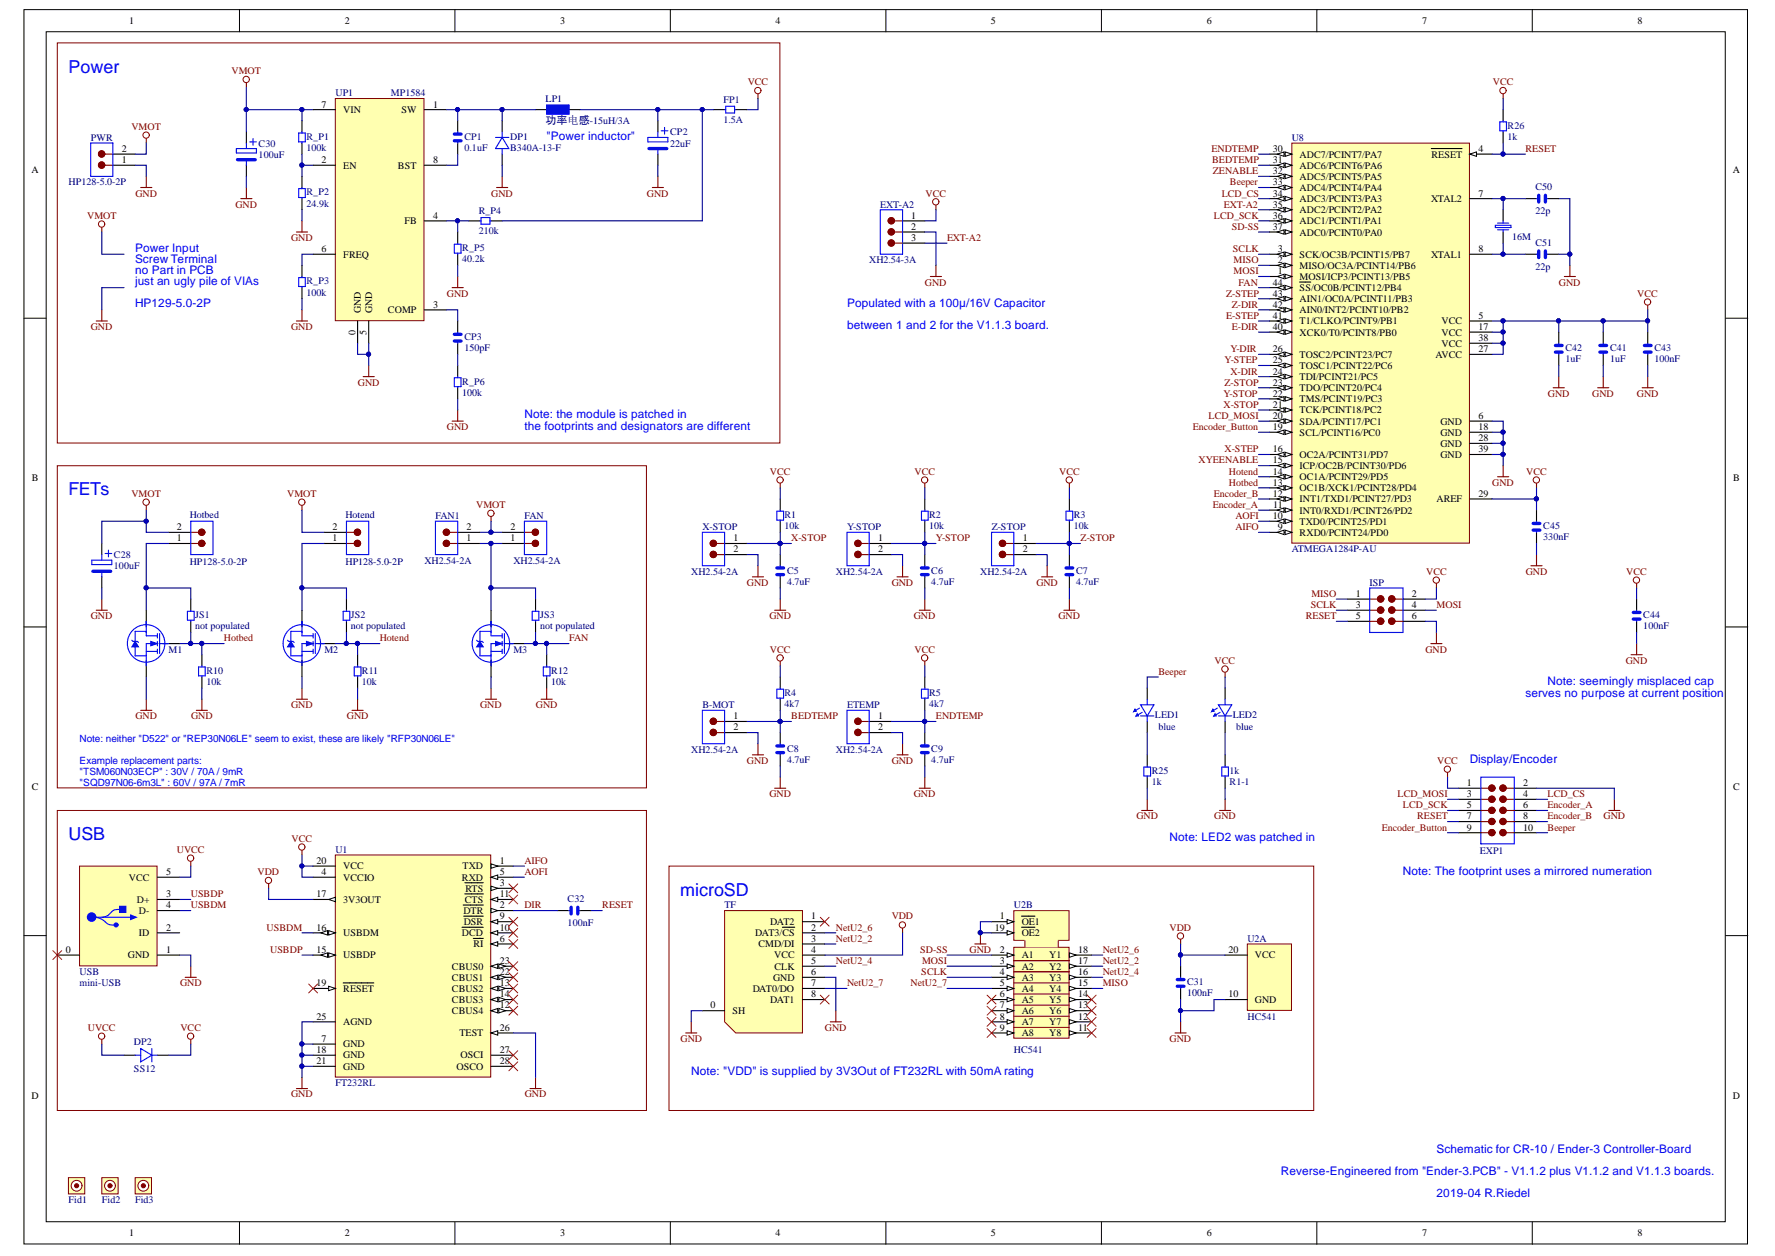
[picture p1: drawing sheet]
<svg xmlns="http://www.w3.org/2000/svg" width="420mm" height="297mm" viewBox="0 0 420 297" stroke-linecap="round" stroke-linejoin="round" font-family="sans-serif">
<defs><g id="words">
<g font-size="4.2" fill="#00f">
<text x="16.2" y="17.2">Power</text>
<text x="16.2" y="117.1">FETs</text>
<text x="16.2" y="198.7">USB</text>
<text x="160.9" y="211.8">microSD</text>
</g>
<g font-size="2.8" fill="#00f">
<text x="129.3" y="33.2">&quot;Power inductor&quot;</text>
<text x="31.9" y="59.5">Power Input</text>
<text x="31.9" y="62.2">Screw Terminal</text>
<text x="31.9" y="64.8">no Part in PCB</text>
<text x="31.9" y="67.4">just an ugly pile of VIAs</text>
<text x="31.9" y="72.7">HP129-5.0-2P</text>
<text x="200.3" y="72.7">Populated with a 100µ/16V Capacitor</text>
<text x="200.3" y="77.9">between 1 and 2 for the V1.1.3 board.</text>
<text x="124" y="99">Note: the module is patched in</text>
<text x="124" y="101.6">the footprints and designators are different</text>
<text x="360.8" y="164.8">serves no purpose at current position</text>
<text x="366" y="162.1">Note: seemingly misplaced cap</text>
<text x="347.6" y="180.5">Display/Encoder</text>
<text x="276.6" y="198.9">Note: LED2 was patched in</text>
<text x="331.8" y="206.9">Note: The footprint uses a mirrored numeration</text>
<text x="163.5" y="254.2">Note: &quot;VDD&quot; is supplied by 3V3Out of FT232RL with 50mA rating</text>
<text x="339.7" y="272.6">Schematic for CR-10 / Ender-3 Controller-Board</text>
<text x="302.9" y="277.9">Reverse-Engineered from &quot;Ender-3.PCB&quot; - V1.1.2 plus V1.1.2 and V1.1.3 boards.</text>
<text x="339.7" y="283.1">2019-04 R.Riedel</text>
</g>
<text font-size="2.6" fill="#000080" x="129" y="29.3">功率电感-15uH/3A</text>
<g font-size="2.4">
<text x="30.6" y="5.7">1</text>
<text x="81.5" y="5.7">2</text>
<text x="132.5" y="5.7">3</text>
<text x="183.4" y="5.7">4</text>
<text x="234.4" y="5.7">5</text>
<text x="285.4" y="5.7">6</text>
<text x="336.4" y="5.7">7</text>
<text x="387.3" y="5.7">8</text>
<text x="76" y="25.4">7</text>
<text x="81.2" y="26.7">VIN</text>
<text x="95" y="26.7">SW</text>
<text x="102.5" y="25.4">1</text>
<text x="28.8" y="35.9">2</text>
<text x="301" y="35.9">30</text>
<text x="349.7" y="35.9">4</text>
<text x="7.4" y="40.9">A</text>
<text x="28.8" y="38.5">1</text>
<text x="76" y="38.5">2</text>
<text x="81.2" y="39.9">EN</text>
<text x="94.1" y="39.9">BST</text>
<text x="102.5" y="38.5">8</text>
<text x="301" y="38.5">31</text>
<text x="301" y="41.2">32</text>
<text x="307.4" y="37.3">ADC7/PCINT7/PA7</text>
<text x="307.4" y="39.9">ADC6/PCINT6/PA6</text>
<text x="338.6" y="37.3">RESET</text>
<text x="409.9" y="40.9">A</text>
<text x="301" y="43.9">33</text>
<text x="301" y="46.5">34</text>
<text x="307.4" y="42.5">ADC5/PCINT5/PA5</text>
<text x="307.4" y="45.1">ADC4/PCINT4/PA4</text>
<text x="307.4" y="47.8">ADC3/PCINT3/PA3</text>
<text x="338.5" y="47.8">XTAL2</text>
<text x="349.7" y="46.5">7</text>
<text x="95.6" y="53.1">FB</text>
<text x="102.5" y="51.7">4</text>
<text x="215.5" y="51.7">1</text>
<text x="301" y="49.1">35</text>
<text x="301" y="51.7">36</text>
<text x="307.4" y="50.4">ADC2/PCINT2/PA2</text>
<text x="307.4" y="53.1">ADC1/PCINT1/PA1</text>
<text x="76" y="59.6">6</text>
<text x="215.5" y="54.3">2</text>
<text x="215.5" y="57">3</text>
<text x="301" y="54.3">37</text>
<text x="302.2" y="59.6">3</text>
<text x="307.4" y="55.7">ADC0/PCINT0/PA0</text>
<text x="349.7" y="59.6">8</text>
<text x="81.2" y="60.9">FREQ</text>
<text x="302.2" y="64.9">1</text>
<text x="302.2" y="62.3">2</text>
<text x="307.4" y="60.9">SCK/OC3B/PCINT15/PB7</text>
<text x="307.4" y="63.6">MISO/OC3A/PCINT14/PB6</text>
<text x="338.5" y="60.9">XTAL1</text>
<text x="301" y="67.5">44</text>
<text x="301" y="70.1">43</text>
<text x="307.4" y="66.2">MOSI/ICP3/PCINT13/PB5</text>
<text x="307.4" y="68.8">SS/OC0B/PCINT12/PB4</text>
<text x="307.4" y="71.4">AIN1/OC0A/PCINT11/PB3</text>
<text x="85.3" y="74" transform="rotate(-90 85.3 74)">GND</text>
<text x="88" y="74" transform="rotate(-90 88 74)">GND</text>
<text x="91.8" y="74.1">COMP</text>
<text x="102.5" y="72.8">3</text>
<text x="301" y="72.8">42</text>
<text x="301" y="75.4">41</text>
<text x="307.4" y="74.1">AIN0/INT2/PCINT10/PB2</text>
<text x="307.4" y="76.7">T1/CLKO/PCINT9/PB1</text>
<text x="340.9" y="76.7">VCC</text>
<text x="349.7" y="75.4">5</text>
<text x="84.1" y="79.2" transform="rotate(-90 84.1 79.2)">0</text>
<text x="86.7" y="79.2" transform="rotate(-90 86.7 79.2)">5</text>
<text x="301" y="78">40</text>
<text x="301" y="83.3">26</text>
<text x="307.4" y="79.4">XCK0/T0/PCINT8/PB0</text>
<text x="340.9" y="79.4">VCC</text>
<text x="340.9" y="82">VCC</text>
<text x="349.7" y="83.3">27</text>
<text x="349.7" y="78">17</text>
<text x="349.7" y="80.6">38</text>
<text x="301" y="88.6">24</text>
<text x="301" y="86">25</text>
<text x="307.4" y="89.8">TDI/PCINT21/PC5</text>
<text x="307.4" y="87.2">TOSC1/PCINT22/PC6</text>
<text x="307.4" y="84.6">TOSC2/PCINT23/PC7</text>
<text x="339.5" y="84.6">AVCC</text>
<text x="301" y="93.8">22</text>
<text x="301" y="91.2">23</text>
<text x="307.4" y="95.2">TMS/PCINT19/PC3</text>
<text x="307.4" y="92.5">TDO/PCINT20/PC4</text>
<text x="301" y="99.1">20</text>
<text x="301" y="96.4">21</text>
<text x="301" y="101.7">19</text>
<text x="307.4" y="100.4">SDA/PCINT17/PC1</text>
<text x="307.4" y="97.8">TCK/PCINT18/PC2</text>
<text x="340.7" y="100.4">GND</text>
<text x="349.7" y="99.1">6</text>
<text x="349.7" y="101.7">18</text>
<text x="301" y="107">16</text>
<text x="307.4" y="103">SCL/PCINT16/PC0</text>
<text x="340.7" y="105.6">GND</text>
<text x="340.7" y="103">GND</text>
<text x="349.7" y="107">39</text>
<text x="349.7" y="104.4">28</text>
<text x="7.5" y="113.8">B</text>
<text x="301" y="112.2">14</text>
<text x="301" y="109.6">15</text>
<text x="307.4" y="113.6">OC1A/PCINT29/PD5</text>
<text x="307.4" y="110.9">ICP/OC2B/PCINT30/PD6</text>
<text x="307.4" y="108.3">OC2A/PCINT31/PD7</text>
<text x="340.7" y="108.3">GND</text>
<text x="410" y="113.8">B</text>
<text x="301" y="117.5">12</text>
<text x="301" y="114.9">13</text>
<text x="307.4" y="118.8">INT1/TXD1/PCINT27/PD3</text>
<text x="307.4" y="116.2">OC1B/XCK1/PCINT28/PD4</text>
<text x="339.7" y="118.8">AREF</text>
<text x="349.7" y="117.5">29</text>
<text x="41.8" y="125.4">2</text>
<text x="78.7" y="125.4">2</text>
<text x="110.3" y="125.4">2</text>
<text x="120.7" y="125.4">2</text>
<text x="301" y="122.7">10</text>
<text x="301.1" y="120.1">11</text>
<text x="302.2" y="125.4">9</text>
<text x="307.4" y="124.1">TXD0/PCINT25/PD1</text>
<text x="307.4" y="121.4">INT0/RXD1/PCINT26/PD2</text>
<text x="41.8" y="128">1</text>
<text x="78.7" y="128">1</text>
<text x="110.3" y="128">1</text>
<text x="120.7" y="128">1</text>
<text x="173.5" y="128">1</text>
<text x="173.5" y="130.7">2</text>
<text x="207.7" y="128">1</text>
<text x="207.7" y="130.7">2</text>
<text x="241.9" y="128">1</text>
<text x="241.9" y="130.7">2</text>
<text x="307.4" y="126.7">RXD0/PCINT24/PD0</text>
<text x="320.6" y="141.1">1</text>
<text x="320.6" y="143.8">3</text>
<text x="333.9" y="141.1">2</text>
<text x="333.9" y="143.8">4</text>
<text x="320.6" y="146.5">5</text>
<text x="333.9" y="146.5">6</text>
<text x="173.5" y="170.1">1</text>
<text x="173.5" y="172.7">2</text>
<text x="207.7" y="170.1">1</text>
<text x="207.7" y="172.7">2</text>
<text x="346.9" y="185.9">1</text>
<text x="360.3" y="185.9">2</text>
<text x="7.5" y="186.9">C</text>
<text x="346.9" y="188.6">3</text>
<text x="346.9" y="191.2">5</text>
<text x="360.3" y="188.6">4</text>
<text x="360.3" y="191.2">6</text>
<text x="410" y="186.9">C</text>
<text x="346.9" y="193.8">7</text>
<text x="346.9" y="196.4">9</text>
<text x="360.3" y="193.8">8</text>
<text x="360.3" y="196.4">10</text>
<text x="30.5" y="208.2">VCC</text>
<text x="39.3" y="207">5</text>
<text x="74.9" y="204.4">20</text>
<text x="76" y="207">4</text>
<text x="81.2" y="205.6">VCC</text>
<text x="81.2" y="208.2">VCCIO</text>
<text x="109.2" y="208.2">RXD</text>
<text x="109.4" y="205.6">TXD</text>
<text x="118.2" y="209.6">3</text>
<text x="118.2" y="207">5</text>
<text x="118.2" y="204.4">1</text>
<text x="32.4" y="213.5">D+</text>
<text x="39.3" y="214.8">4</text>
<text x="39.3" y="212.2">3</text>
<text x="74.9" y="212.2">17</text>
<text x="81.2" y="213.5">3V3OUT</text>
<text x="109.9" y="213.5">CTS</text>
<text x="110.1" y="210.9">RTS</text>
<text x="118.2" y="212.2">11</text>
<text x="118.2" y="214.8">2</text>
<text x="32.9" y="216.2">D-</text>
<text x="32.9" y="221.4">ID</text>
<text x="39.3" y="220.1">2</text>
<text x="74.9" y="220.1">16</text>
<text x="81.2" y="221.4">USBDM</text>
<text x="109.2" y="221.4">DCD</text>
<text x="109.6" y="216.2">DTR</text>
<text x="109.7" y="218.8">DSR</text>
<text x="118.2" y="217.5">9</text>
<text x="118.2" y="220.1">10</text>
<text x="178.6" y="221.4">DAT3/CS</text>
<text x="182.2" y="218.8">DAT2</text>
<text x="191.9" y="220.1">2</text>
<text x="191.9" y="217.5">1</text>
<text x="235.3" y="220.1">19</text>
<text x="236.5" y="217.5">1</text>
<text x="241.6" y="221.4">OE2</text>
<text x="241.6" y="218.8">OE1</text>
<text x="15.5" y="225.4">0</text>
<text x="30.2" y="226.7">GND</text>
<text x="39.3" y="225.4">1</text>
<text x="74.9" y="225.4">15</text>
<text x="81.2" y="226.7">USBDP</text>
<text x="112" y="224">RI</text>
<text x="118.2" y="222.7">6</text>
<text x="179.4" y="224">CMD/DI</text>
<text x="183.1" y="226.7">VCC</text>
<text x="191.9" y="222.7">3</text>
<text x="191.9" y="225.4">4</text>
<text x="236.5" y="225.4">2</text>
<text x="241.6" y="226.7">A1</text>
<text x="248.2" y="226.7">Y1</text>
<text x="255" y="225.4">18</text>
<text x="290.6" y="225.4">20</text>
<text x="296.8" y="226.7">VCC</text>
<text x="74.9" y="233.3">19</text>
<text x="106.9" y="229.3">CBUS0</text>
<text x="106.9" y="231.9">CBUS1</text>
<text x="118.2" y="228">23</text>
<text x="118.2" y="230.6">22</text>
<text x="118.2" y="233.3">13</text>
<text x="182.8" y="231.9">GND</text>
<text x="183.2" y="229.3">CLK</text>
<text x="191.9" y="230.6">6</text>
<text x="191.9" y="228">5</text>
<text x="191.9" y="233.3">7</text>
<text x="236.5" y="228">3</text>
<text x="236.5" y="230.6">4</text>
<text x="236.5" y="233.3">5</text>
<text x="241.6" y="229.3">A2</text>
<text x="241.6" y="231.9">A3</text>
<text x="248.2" y="231.9">Y3</text>
<text x="248.2" y="229.3">Y2</text>
<text x="255" y="233.3">15</text>
<text x="255" y="230.6">16</text>
<text x="255" y="228">17</text>
<text x="81.2" y="234.6">RESET</text>
<text x="106.9" y="234.6">CBUS2</text>
<text x="106.9" y="237.2">CBUS3</text>
<text x="106.9" y="239.8">CBUS4</text>
<text x="118.2" y="235.9">14</text>
<text x="118.2" y="238.5">12</text>
<text x="168.1" y="238.5">0</text>
<text x="173.2" y="239.8">SH</text>
<text x="178" y="234.6">DAT0/DO</text>
<text x="182.2" y="237.2">DAT1</text>
<text x="191.9" y="235.9">8</text>
<text x="236.5" y="235.9">6</text>
<text x="236.5" y="238.5">7</text>
<text x="241.6" y="234.6">A4</text>
<text x="241.6" y="237.2">A5</text>
<text x="241.6" y="239.8">A6</text>
<text x="248.2" y="239.8">Y6</text>
<text x="248.2" y="237.2">Y5</text>
<text x="248.2" y="234.6">Y4</text>
<text x="255" y="238.5">13</text>
<text x="255" y="235.9">14</text>
<text x="290.6" y="235.9">10</text>
<text x="296.8" y="237.2">GND</text>
<text x="74.9" y="241.1">25</text>
<text x="81.2" y="242.5">AGND</text>
<text x="108.7" y="245.1">TEST</text>
<text x="118.2" y="243.7">26</text>
<text x="236.5" y="241.1">8</text>
<text x="236.5" y="243.7">9</text>
<text x="241.6" y="242.5">A7</text>
<text x="241.6" y="245.1">A8</text>
<text x="248.2" y="245.1">Y8</text>
<text x="248.2" y="242.5">Y7</text>
<text x="255" y="243.7">11</text>
<text x="255" y="241.1">12</text>
<text x="74.9" y="249.1">18</text>
<text x="74.9" y="251.7">21</text>
<text x="76" y="246.4">7</text>
<text x="81.2" y="247.7">GND</text>
<text x="81.2" y="250.3">GND</text>
<text x="108.9" y="250.3">OSCI</text>
<text x="118.2" y="249.1">27</text>
<text x="118.2" y="251.7">28</text>
<text x="81.2" y="252.9">GND</text>
<text x="108" y="252.9">OSCO</text>
<text x="7.4" y="259.9">D</text>
<text x="409.9" y="259.9">D</text>
<text x="30.6" y="292.4">1</text>
<text x="81.5" y="292.4">2</text>
<text x="132.5" y="292.4">3</text>
<text x="183.4" y="292.4">4</text>
<text x="234.4" y="292.4">5</text>
<text x="285.4" y="292.4">6</text>
<text x="336.4" y="292.4">7</text>
<text x="387.3" y="292.4">8</text>
</g>
<g font-size="2.4" fill="#800000">
<text x="54.8" y="17.5">VMOT</text>
<text x="176.8" y="20.1">VCC</text>
<text x="353.1" y="20.1">VCC</text>
<text x="31.1" y="30.7">VMOT</text>
<text x="286.5" y="35.9">ENDTEMP</text>
<text x="360.8" y="35.9">RESET</text>
<text x="286.7" y="38.5">BEDTEMP</text>
<text x="286.8" y="41.2">ZENABLE</text>
<text x="32" y="46.5">GND</text>
<text x="116.2" y="46.5">GND</text>
<text x="153" y="46.5">GND</text>
<text x="218.9" y="46.5">VCC</text>
<text x="289" y="46.5">LCD_CS</text>
<text x="290.9" y="43.9">Beeper</text>
<text x="20.6" y="51.7">VMOT</text>
<text x="55.7" y="49.1">GND</text>
<text x="287.1" y="51.7">LCD_SCK</text>
<text x="289.5" y="49.1">EXT-A2</text>
<text x="68.9" y="57">GND</text>
<text x="224" y="57">EXT-A2</text>
<text x="291.3" y="54.3">SD-SS</text>
<text x="291.6" y="59.6">SCLK</text>
<text x="291.7" y="62.3">MISO</text>
<text x="291.7" y="64.9">MOSI</text>
<text x="105.7" y="70.1">GND</text>
<text x="218.7" y="67.5">GND</text>
<text x="290" y="70.1">Z-STEP</text>
<text x="292.9" y="67.5">FAN</text>
<text x="368.7" y="67.5">GND</text>
<text x="387.2" y="70.1">VCC</text>
<text x="290" y="75.4">E-STEP</text>
<text x="291.3" y="72.8">Z-DIR</text>
<text x="21.5" y="78">GND</text>
<text x="68.9" y="78">GND</text>
<text x="291" y="83.3">Y-DIR</text>
<text x="291.3" y="78">E-DIR</text>
<text x="289.6" y="86">Y-STEP</text>
<text x="291" y="88.6">X-DIR</text>
<text x="84.7" y="91.2">GND</text>
<text x="289.4" y="93.8">Y-STOP</text>
<text x="289.6" y="91.2">Z-STOP</text>
<text x="366.1" y="93.8">GND</text>
<text x="376.6" y="93.8">GND</text>
<text x="387.1" y="93.8">GND</text>
<text x="105.7" y="101.7">GND</text>
<text x="282.1" y="101.7">Encoder_Button</text>
<text x="285.8" y="99.1">LCD_MOSI</text>
<text x="289.4" y="96.4">X-STOP</text>
<text x="289.6" y="107">X-STEP</text>
<text x="182.1" y="112.2">VCC</text>
<text x="216.3" y="112.2">VCC</text>
<text x="250.5" y="112.2">VCC</text>
<text x="283.5" y="109.6">XYEENABLE</text>
<text x="290.6" y="112.2">Hotend</text>
<text x="360.9" y="112.2">VCC</text>
<text x="31.1" y="117.5">VMOT</text>
<text x="67.9" y="117.5">VMOT</text>
<text x="287.1" y="117.5">Encoder_B</text>
<text x="290.6" y="114.9">Hotbed</text>
<text x="352.9" y="114.9">GND</text>
<text x="112.6" y="120.1">VMOT</text>
<text x="286.8" y="120.1">Encoder_A</text>
<text x="292.2" y="125.4">AIFO</text>
<text x="292.2" y="122.7">AOFI</text>
<text x="187.1" y="128">X-STOP</text>
<text x="221.4" y="128">Y-STOP</text>
<text x="255.6" y="128">Z-STOP</text>
<text x="337.3" y="135.9">VCC</text>
<text x="360.9" y="135.9">GND</text>
<text x="384.6" y="135.9">VCC</text>
<text x="176.7" y="138.5">GND</text>
<text x="210.9" y="138.5">GND</text>
<text x="245.1" y="138.5">GND</text>
<text x="310" y="143.8">SCLK</text>
<text x="310.2" y="141.1">MISO</text>
<text x="339.7" y="143.8">MOSI</text>
<text x="21.5" y="146.5">GND</text>
<text x="182" y="146.5">GND</text>
<text x="216.1" y="146.5">GND</text>
<text x="250.3" y="146.5">GND</text>
<text x="308.8" y="146.5">RESET</text>
<text x="53" y="151.7">Hotbed</text>
<text x="89.8" y="151.7">Hotend</text>
<text x="134.6" y="151.7">FAN</text>
<text x="182.1" y="154.3">VCC</text>
<text x="216.3" y="154.3">VCC</text>
<text x="337.1" y="154.3">GND</text>
<text x="274" y="159.6">Beeper</text>
<text x="287.3" y="156.9">VCC</text>
<text x="384.5" y="156.9">GND</text>
<text x="68.9" y="167.5">GND</text>
<text x="113.6" y="167.5">GND</text>
<text x="126.7" y="167.5">GND</text>
<text x="32" y="170.1">GND</text>
<text x="45.2" y="170.1">GND</text>
<text x="82" y="170.1">GND</text>
<text x="187.1" y="170.1">BEDTEMP</text>
<text x="221.4" y="170.1">ENDTEMP</text>
<text x="176.7" y="180.6">GND</text>
<text x="210.9" y="180.6">GND</text>
<text x="339.9" y="180.6">VCC</text>
<text x="182" y="188.6">GND</text>
<text x="216.1" y="188.6">GND</text>
<text x="330.5" y="188.6">LCD_MOSI</text>
<text x="331.8" y="191.2">LCD_SCK</text>
<text x="366" y="191.2">Encoder_A</text>
<text x="366" y="188.6">LCD_CS</text>
<text x="268.8" y="193.8">GND</text>
<text x="287.2" y="193.8">GND</text>
<text x="326.8" y="196.4">Encoder_Button</text>
<text x="335.2" y="193.8">RESET</text>
<text x="366" y="196.4">Beeper</text>
<text x="366" y="193.8">Encoder_B</text>
<text x="379.3" y="193.8">GND</text>
<text x="41.8" y="201.6">UVCC</text>
<text x="68.9" y="199">VCC</text>
<text x="60.9" y="207">VDD</text>
<text x="124" y="204.4">AIFO</text>
<text x="124" y="207">AOFI</text>
<text x="45.1" y="212.2">USBDP</text>
<text x="45.1" y="214.8">USBDM</text>
<text x="124" y="214.8">DIR</text>
<text x="142.5" y="214.8">RESET</text>
<text x="63" y="220.1">USBDM</text>
<text x="197.7" y="220.1">NetU2_6</text>
<text x="210.9" y="217.5">VDD</text>
<text x="276.6" y="220.1">VDD</text>
<text x="63.9" y="225.4">USBDP</text>
<text x="197.7" y="222.7">NetU2_2</text>
<text x="217.6" y="225.4">SD-SS</text>
<text x="229.3" y="225.4">GND</text>
<text x="260.8" y="225.4">NetU2_6</text>
<text x="42.6" y="233.3">GND</text>
<text x="197.7" y="228">NetU2_4</text>
<text x="200.3" y="233.3">NetU2_7</text>
<text x="215.4" y="233.3">NetU2_7</text>
<text x="217.9" y="230.6">SCLK</text>
<text x="218.1" y="228">MOSI</text>
<text x="260.8" y="233.3">MISO</text>
<text x="260.8" y="230.6">NetU2_4</text>
<text x="260.8" y="228">NetU2_2</text>
<text x="20.8" y="243.7">UVCC</text>
<text x="42.7" y="243.7">VCC</text>
<text x="195.1" y="243.7">GND</text>
<text x="161" y="246.4">GND</text>
<text x="276.6" y="246.4">GND</text>
<text x="68.9" y="259.5">GND</text>
<text x="124.1" y="259.5">GND</text>
</g>
<g font-size="2.4" fill="#000080">
<text x="79.3" y="22.8">UP1</text>
<text x="92.4" y="22.8">MP1584</text>
<text x="129" y="24.1">LP1</text>
<text x="171.1" y="24.3">FP1</text>
<text x="171.1" y="29.1">1.5A</text>
<text x="21.5" y="33.3">PWR</text>
<text x="61.2" y="34.7">C30</text>
<text x="72.5" y="33">R_P1</text>
<text x="72.5" y="35.7">100k</text>
<text x="109.8" y="33">CP1</text>
<text x="109.8" y="35.7">0.1uF</text>
<text x="120.7" y="33">DP1</text>
<text x="120.7" y="35.7">B340A-13-F</text>
<text x="158.5" y="32">CP2</text>
<text x="158.5" y="34.7">22uF</text>
<text x="305.5" y="33.3">U8</text>
<text x="356.6" y="30.4">R26</text>
<text x="356.6" y="33">1k</text>
<text x="61.2" y="37.3">100uF</text>
<text x="16.2" y="43.9">HP128-5.0-2P</text>
<text x="72.5" y="46.2">R_P2</text>
<text x="363.1" y="44.9">C50</text>
<text x="72.5" y="48.9">24.9k</text>
<text x="113.2" y="50.7">R_P4</text>
<text x="208.2" y="49.1">EXT-A2</text>
<text x="363.1" y="50.7">22p</text>
<text x="109.3" y="59.3">R_P5</text>
<text x="113.2" y="55.4">210k</text>
<text x="357.7" y="56.7">16M</text>
<text x="363.1" y="58.1">C51</text>
<text x="109.3" y="61.9">40.2k</text>
<text x="205.6" y="62.3">XH2.54-3A</text>
<text x="363.1" y="63.8">22p</text>
<text x="72.5" y="67.3">R_P3</text>
<text x="72.5" y="69.9">100k</text>
<text x="109.8" y="80.4">CP3</text>
<text x="109.8" y="83">150pF</text>
<text x="370.2" y="83">C42</text>
<text x="380.8" y="83">C41</text>
<text x="391.3" y="83">C43</text>
<text x="370.2" y="85.7">1uF</text>
<text x="380.8" y="85.7">1uF</text>
<text x="391.3" y="85.7">100nF</text>
<text x="109.3" y="90.9">R_P6</text>
<text x="109.3" y="93.6">100k</text>
<text x="44.9" y="122.5">Hotbed</text>
<text x="81.7" y="122.5">Hotend</text>
<text x="103" y="122.7">FAN1</text>
<text x="124" y="122.7">FAN</text>
<text x="166.1" y="125.4">X-STOP</text>
<text x="185.5" y="122.5">R1</text>
<text x="185.5" y="125.2">10k</text>
<text x="200.3" y="125.4">Y-STOP</text>
<text x="219.8" y="122.5">R2</text>
<text x="219.8" y="125.2">10k</text>
<text x="234.5" y="125.4">Z-STOP</text>
<text x="254" y="122.5">R3</text>
<text x="254" y="125.2">10k</text>
<text x="365" y="125.2">C45</text>
<text x="27" y="131.9">C28</text>
<text x="305.5" y="130.7">ATMEGA1284P-AU</text>
<text x="365" y="127.8">330nF</text>
<text x="27" y="134.6">100uF</text>
<text x="44.9" y="133.5">HP128-5.0-2P</text>
<text x="81.7" y="133.5">HP128-5.0-2P</text>
<text x="100.4" y="133.3">XH2.54-2A</text>
<text x="121.4" y="133.3">XH2.54-2A</text>
<text x="163.5" y="135.9">XH2.54-2A</text>
<text x="186.1" y="135.6">C5</text>
<text x="197.7" y="135.9">XH2.54-2A</text>
<text x="220.3" y="135.6">C6</text>
<text x="231.8" y="135.9">XH2.54-2A</text>
<text x="254.5" y="135.6">C7</text>
<text x="186.1" y="138.3">4.7uF</text>
<text x="220.3" y="138.3">4.7uF</text>
<text x="254.5" y="138.3">4.7uF</text>
<text x="323.9" y="138.5">ISP</text>
<text x="46.1" y="146.2">JS1</text>
<text x="46.1" y="148.8">not populated</text>
<text x="83" y="146.2">JS2</text>
<text x="83" y="148.8">not populated</text>
<text x="127.8" y="146.2">JS3</text>
<text x="127.8" y="148.8">not populated</text>
<text x="388.7" y="146.2">C44</text>
<text x="388.7" y="148.8">100nF</text>
<text x="39.9" y="154.3">M1</text>
<text x="76.7" y="154.3">M2</text>
<text x="121.4" y="154.3">M3</text>
<text x="48.8" y="159.3">R10</text>
<text x="48.8" y="161.9">10k</text>
<text x="85.6" y="159.3">R11</text>
<text x="85.6" y="161.9">10k</text>
<text x="130.4" y="159.3">R12</text>
<text x="130.4" y="161.9">10k</text>
<text x="166.1" y="167.5">B-MOT</text>
<text x="185.5" y="164.5">R4</text>
<text x="185.5" y="167.3">4k7</text>
<text x="200.3" y="167.5">ETEMP</text>
<text x="219.8" y="164.5">R5</text>
<text x="219.8" y="167.3">4k7</text>
<text x="273.2" y="169.9">LED1</text>
<text x="274" y="172.7">blue</text>
<text x="291.6" y="169.9">LED2</text>
<text x="292.3" y="172.7">blue</text>
<text x="163.5" y="178">XH2.54-2A</text>
<text x="186.1" y="177.7">C8</text>
<text x="197.7" y="178">XH2.54-2A</text>
<text x="220.3" y="177.7">C9</text>
<text x="186.1" y="180.4">4.7uF</text>
<text x="220.3" y="180.4">4.7uF</text>
<text x="272.4" y="183">R25</text>
<text x="272.4" y="185.6">1k</text>
<text x="290.8" y="183">1k</text>
<text x="290.8" y="185.6">R1-1</text>
<text x="79.3" y="201.6">U1</text>
<text x="350" y="201.9">EXP1</text>
<text x="134.3" y="213.2">C32</text>
<text x="171.3" y="214.8">TF</text>
<text x="239.8" y="214.8">U2B</text>
<text x="134.3" y="219.1">100nF</text>
<text x="295" y="222.7">U2A</text>
<text x="18.8" y="230.6">USB</text>
<text x="18.8" y="233.3">mini-USB</text>
<text x="280.8" y="233">C31</text>
<text x="280.8" y="235.6">100nF</text>
<text x="295" y="241.1">HC541</text>
<text x="31.7" y="247.2">DP2</text>
<text x="239.8" y="249.1">HC541</text>
<text x="31.7" y="253.5">SS12</text>
<text x="79.3" y="256.9">FT232RL</text>
<text x="16.2" y="284.6">Fid1</text>
<text x="24.1" y="284.6">Fid2</text>
<text x="31.9" y="284.6">Fid3</text>
</g>
<g font-size="2.4" fill="#00f">
<text x="18.8" y="175.4">Note: neither &quot;D522&quot; or &quot;REP30N06LE&quot; seem to exist, these are likely &quot;RFP30N06LE&quot;</text>
<text x="18.8" y="183.3">&quot;TSM060N03ECP&quot; : 30V / 70A / 9mR</text>
<text x="18.8" y="185.9">&quot;SQD97N06-6m3L&quot; : 60V / 97A / 7mR</text>
<text x="18.8" y="180.7">Example replacement parts:</text>
</g>
</g></defs>
<g fill="#fff" stroke="#000" stroke-width=".24">
<path d="M5.7 2.3h407.6v291.9h-407.6z"/>
<path d="M10.9 7.5h397.1v281.4h-397.1z"/>
</g>
<g fill="none" stroke="#000" stroke-width=".24">
<path d="M56.6 2.3v5.2M107.6 2.3v5.2M158.5 2.3v5.2M209.5 2.3v5.2M260.5 2.3v5.2M311.4 2.3v5.2M362.4 2.3v5.2M5.7 75.3h5.2M408.1 75.3h5.3M5.7 148.3h5.2M408.1 148.3h5.3M5.7 221.3h5.2"/>
<path d="M408.1 221.3h5.3M56.6 289v5.3M107.6 289v5.3M158.5 289v5.3M209.5 289v5.3M260.5 289v5.3M311.4 289v5.3M362.4 289v5.3"/>
</g>
<path d="M184.5 118v2.6M184.5 123.3v2.6M184.5 131.2v2.6M184.5 136.4v2.7M218.7 131.2v2.6M218.7 136.4v2.7M252.9 131.2v2.6M252.9 136.4v2.7M184.5 173.3v2.6M184.5 178.5v2.6M218.7 173.3v2.6M218.7 178.5v2.6" fill="none" stroke="#000" stroke-width=".26"/>
<path d="M183.7 120.9h1.6v2.1h-1.6zM184.5 120.6v.3M184.5 123v.3" fill="none" stroke="#00f" stroke-width=".26"/>
<path d="M184.5 133.8v.5M184.5 135.9v.5M218.7 133.8v.5M218.7 135.9v.5M252.9 133.8v.5M252.9 135.9v.5M184.5 175.9v.5M184.5 178v.5M218.7 175.9v.5M218.7 178v.5" fill="none" stroke="#0010e4" stroke-width=".26"/>
<path d="M183.7 134.3h1.6M183.7 135.9h1.6M217.9 134.3h1.6M217.9 135.9h1.6M252.1 134.3h1.6M252.1 135.9h1.6M183.7 176.4h1.6M183.7 178h1.6M217.9 176.4h1.6M217.9 178h1.6" fill="none" stroke="#0010e4" stroke-width=".79"/>
<g fill="none" stroke="#800000" stroke-width=".26">
<path d="M184.5 114.3v1.1M218.7 114.3v1.1M252.9 114.3v1.1M183.2 144.3h2.6M184.5 141.7v2.6M184.5 156.4v1.1M217.4 144.3h2.6M218.7 141.7v2.6M218.7 156.4v1.1M251.6 144.3h2.6M252.9 141.7v2.6M183.2 186.4h2.6"/>
<path d="M184.5 183.8v2.6M217.4 186.4h2.6M218.7 183.8v2.6"/>
</g>
<g fill="none" stroke="#800000" stroke-width=".24">
<circle cx="184.5" cy="113.5" r=".74"/>
<circle cx="218.7" cy="113.5" r=".74"/>
<circle cx="252.9" cy="113.5" r=".74"/>
<circle cx="184.5" cy="155.6" r=".75"/>
<circle cx="218.7" cy="155.6" r=".75"/>
</g>
<path d="M305.5 33.8h42v94.7h-42z" fill="#ffffb0" stroke="#800000" stroke-width=".24"/>
<path d="M347.6 36.5h5.3" fill="none" stroke="#000" stroke-width=".26"/>
<path d="M347.6 36.5l1.6-.6v1.1z" fill="#fff"/>
<path d="M347.6 36.5l1.6-.6v1.1z" fill="none" stroke="#000" stroke-width=".24"/>
<path d="M338.5 35.1h7.3M300.3 60.1h5.2M347.6 75.9h5.3M347.6 99.6h5.3M347.6 118h5.3" fill="none" stroke="#000" stroke-width=".26"/>
<path d="M304 59.6l1.5 .5-1.5 .6z" fill="#fff"/>
<path d="M304 59.6l1.5 .5-1.5 .6z" fill="none" stroke="#000" stroke-width=".24"/>
<path d="M302.1 60.1l1.6-.5v1.1z" fill="#fff"/>
<path d="M302.1 60.1l1.6-.5v1.1z" fill="none" stroke="#000" stroke-width=".24"/>
<path d="M300.3 65.4h5.2M347.6 83.8h5.3" fill="none" stroke="#000" stroke-width=".26"/>
<path d="M304 64.9l1.5 .5-1.5 .5z" fill="#fff"/>
<path d="M304 64.9l1.5 .5-1.5 .5z" fill="none" stroke="#000" stroke-width=".24"/>
<path d="M302.1 65.4l1.6-.5v1z" fill="#fff"/>
<path d="M302.1 65.4l1.6-.5v1z" fill="none" stroke="#000" stroke-width=".24"/>
<path d="M300.3 68h5.2" fill="none" stroke="#000" stroke-width=".26"/>
<path d="M304 67.5l1.5 .5-1.5 .5z" fill="#fff"/>
<path d="M304 67.5l1.5 .5-1.5 .5z" fill="none" stroke="#000" stroke-width=".24"/>
<path d="M302.1 68l1.6-.5v1z" fill="#fff"/>
<path d="M302.1 68l1.6-.5v1z" fill="none" stroke="#000" stroke-width=".24"/>
<path d="M300.3 70.7h5.2M307.4 66.7h2.6" fill="none" stroke="#000" stroke-width=".26"/>
<path d="M304 70.1l1.5 .6-1.5 .5z" fill="#fff"/>
<path d="M304 70.1l1.5 .6-1.5 .5z" fill="none" stroke="#000" stroke-width=".24"/>
<path d="M302.1 70.7l1.6-.6v1.1z" fill="#fff"/>
<path d="M302.1 70.7l1.6-.6v1.1z" fill="none" stroke="#000" stroke-width=".24"/>
<path d="M300.3 73.3h5.2" fill="none" stroke="#000" stroke-width=".26"/>
<path d="M304 72.8l1.5 .5-1.5 .5z" fill="#fff"/>
<path d="M304 72.8l1.5 .5-1.5 .5z" fill="none" stroke="#000" stroke-width=".24"/>
<path d="M302.1 73.3l1.6-.5v1z" fill="#fff"/>
<path d="M302.1 73.3l1.6-.5v1z" fill="none" stroke="#000" stroke-width=".24"/>
<path d="M300.3 75.9h5.2" fill="none" stroke="#000" stroke-width=".26"/>
<path d="M304 75.4l1.5 .5-1.5 .5z" fill="#fff"/>
<path d="M304 75.4l1.5 .5-1.5 .5z" fill="none" stroke="#000" stroke-width=".24"/>
<path d="M302.1 75.9l1.6-.5v1z" fill="#fff"/>
<path d="M302.1 75.9l1.6-.5v1z" fill="none" stroke="#000" stroke-width=".24"/>
<path d="M300.3 78.5h5.2" fill="none" stroke="#000" stroke-width=".26"/>
<path d="M304 78l1.5 .5-1.5 .6z" fill="#fff"/>
<path d="M304 78l1.5 .5-1.5 .6z" fill="none" stroke="#000" stroke-width=".24"/>
<path d="M302.1 78.5l1.6-.5v1.1z" fill="#fff"/>
<path d="M302.1 78.5l1.6-.5v1.1z" fill="none" stroke="#000" stroke-width=".24"/>
<path d="M300.3 62.8h5.2" fill="none" stroke="#000" stroke-width=".26"/>
<path d="M304 62.2l1.5 .6-1.5 .5z" fill="#fff"/>
<path d="M304 62.2l1.5 .6-1.5 .5z" fill="none" stroke="#000" stroke-width=".24"/>
<path d="M302.1 62.8l1.6-.6v1.1z" fill="#fff"/>
<path d="M302.1 62.8l1.6-.6v1.1z" fill="none" stroke="#000" stroke-width=".24"/>
<path d="M300.3 99.6h5.2" fill="none" stroke="#000" stroke-width=".26"/>
<path d="M304 99.1l1.5 .5-1.5 .5z" fill="#fff"/>
<path d="M304 99.1l1.5 .5-1.5 .5z" fill="none" stroke="#000" stroke-width=".24"/>
<path d="M302.1 99.6l1.6-.5v1z" fill="#fff"/>
<path d="M302.1 99.6l1.6-.5v1z" fill="none" stroke="#000" stroke-width=".24"/>
<path d="M300.3 97h5.2" fill="none" stroke="#000" stroke-width=".26"/>
<path d="M304 96.4l1.5 .6-1.5 .5z" fill="#fff"/>
<path d="M304 96.4l1.5 .6-1.5 .5z" fill="none" stroke="#000" stroke-width=".24"/>
<path d="M302.1 97l1.6-.6v1.1z" fill="#fff"/>
<path d="M302.1 97l1.6-.6v1.1z" fill="none" stroke="#000" stroke-width=".24"/>
<path d="M300.3 94.3h5.2" fill="none" stroke="#000" stroke-width=".26"/>
<path d="M304 93.8l1.5 .5-1.5 .6z" fill="#fff"/>
<path d="M304 93.8l1.5 .5-1.5 .6z" fill="none" stroke="#000" stroke-width=".24"/>
<path d="M302.1 94.3l1.6-.5v1.1z" fill="#fff"/>
<path d="M302.1 94.3l1.6-.5v1.1z" fill="none" stroke="#000" stroke-width=".24"/>
<path d="M300.3 91.7h5.2" fill="none" stroke="#000" stroke-width=".26"/>
<path d="M304 91.2l1.5 .5-1.5 .5z" fill="#fff"/>
<path d="M304 91.2l1.5 .5-1.5 .5z" fill="none" stroke="#000" stroke-width=".24"/>
<path d="M302.1 91.7l1.6-.5v1z" fill="#fff"/>
<path d="M302.1 91.7l1.6-.5v1z" fill="none" stroke="#000" stroke-width=".24"/>
<path d="M300.3 89.1h5.2" fill="none" stroke="#000" stroke-width=".26"/>
<path d="M304 88.5l1.5 .6-1.5 .5z" fill="#fff"/>
<path d="M304 88.5l1.5 .6-1.5 .5z" fill="none" stroke="#000" stroke-width=".24"/>
<path d="M302.1 89.1l1.6-.6v1.1z" fill="#fff"/>
<path d="M302.1 89.1l1.6-.6v1.1z" fill="none" stroke="#000" stroke-width=".24"/>
<path d="M300.3 86.4h5.2" fill="none" stroke="#000" stroke-width=".26"/>
<path d="M304 85.9l1.5 .5-1.5 .6z" fill="#fff"/>
<path d="M304 85.9l1.5 .5-1.5 .6z" fill="none" stroke="#000" stroke-width=".24"/>
<path d="M302.1 86.4l1.6-.5v1.1z" fill="#fff"/>
<path d="M302.1 86.4l1.6-.5v1.1z" fill="none" stroke="#000" stroke-width=".24"/>
<path d="M300.3 102.2h5.2" fill="none" stroke="#000" stroke-width=".26"/>
<path d="M304 101.7l1.5 .5-1.5 .5z" fill="#fff"/>
<path d="M304 101.7l1.5 .5-1.5 .5z" fill="none" stroke="#000" stroke-width=".24"/>
<path d="M302.1 102.2l1.6-.5v1z" fill="#fff"/>
<path d="M302.1 102.2l1.6-.5v1z" fill="none" stroke="#000" stroke-width=".24"/>
<path d="M300.3 123.3h5.2" fill="none" stroke="#000" stroke-width=".26"/>
<path d="M304 122.7l1.5 .6-1.5 .5z" fill="#fff"/>
<path d="M304 122.7l1.5 .6-1.5 .5z" fill="none" stroke="#000" stroke-width=".24"/>
<path d="M302.1 123.3l1.6-.6v1.1z" fill="#fff"/>
<path d="M302.1 123.3l1.6-.6v1.1z" fill="none" stroke="#000" stroke-width=".24"/>
<path d="M300.3 120.6h5.2" fill="none" stroke="#000" stroke-width=".26"/>
<path d="M304 120.1l1.5 .5-1.5 .6z" fill="#fff"/>
<path d="M304 120.1l1.5 .5-1.5 .6z" fill="none" stroke="#000" stroke-width=".24"/>
<path d="M302.1 120.6l1.6-.5v1.1z" fill="#fff"/>
<path d="M302.1 120.6l1.6-.5v1.1z" fill="none" stroke="#000" stroke-width=".24"/>
<path d="M300.3 118h5.2" fill="none" stroke="#000" stroke-width=".26"/>
<path d="M304 117.5l1.5 .5-1.5 .5z" fill="#fff"/>
<path d="M304 117.5l1.5 .5-1.5 .5z" fill="none" stroke="#000" stroke-width=".24"/>
<path d="M302.1 118l1.6-.5v1z" fill="#fff"/>
<path d="M302.1 118l1.6-.5v1z" fill="none" stroke="#000" stroke-width=".24"/>
<path d="M300.3 115.4h5.2" fill="none" stroke="#000" stroke-width=".26"/>
<path d="M304 114.9l1.5 .5-1.5 .5z" fill="#fff"/>
<path d="M304 114.9l1.5 .5-1.5 .5z" fill="none" stroke="#000" stroke-width=".24"/>
<path d="M302.1 115.4l1.6-.5v1z" fill="#fff"/>
<path d="M302.1 115.4l1.6-.5v1z" fill="none" stroke="#000" stroke-width=".24"/>
<path d="M300.3 112.7h5.2" fill="none" stroke="#000" stroke-width=".26"/>
<path d="M304 112.2l1.5 .5-1.5 .6z" fill="#fff"/>
<path d="M304 112.2l1.5 .5-1.5 .6z" fill="none" stroke="#000" stroke-width=".24"/>
<path d="M302.1 112.7l1.6-.5v1.1z" fill="#fff"/>
<path d="M302.1 112.7l1.6-.5v1.1z" fill="none" stroke="#000" stroke-width=".24"/>
<path d="M300.3 110.1h5.2" fill="none" stroke="#000" stroke-width=".26"/>
<path d="M304 109.6l1.5 .5-1.5 .5z" fill="#fff"/>
<path d="M304 109.6l1.5 .5-1.5 .5z" fill="none" stroke="#000" stroke-width=".24"/>
<path d="M302.1 110.1l1.6-.5v1z" fill="#fff"/>
<path d="M302.1 110.1l1.6-.5v1z" fill="none" stroke="#000" stroke-width=".24"/>
<path d="M300.3 107.5h5.2" fill="none" stroke="#000" stroke-width=".26"/>
<path d="M304 107l1.5 .5-1.5 .5z" fill="#fff"/>
<path d="M304 107l1.5 .5-1.5 .5z" fill="none" stroke="#000" stroke-width=".24"/>
<path d="M302.1 107.5l1.6-.5v1z" fill="#fff"/>
<path d="M302.1 107.5l1.6-.5v1z" fill="none" stroke="#000" stroke-width=".24"/>
<path d="M300.3 83.8h5.2" fill="none" stroke="#000" stroke-width=".26"/>
<path d="M304 83.3l1.5 .5-1.5 .5z" fill="#fff"/>
<path d="M304 83.3l1.5 .5-1.5 .5z" fill="none" stroke="#000" stroke-width=".24"/>
<path d="M302.1 83.8l1.6-.5v1z" fill="#fff"/>
<path d="M302.1 83.8l1.6-.5v1z" fill="none" stroke="#000" stroke-width=".24"/>
<path d="M300.3 125.9h5.2" fill="none" stroke="#000" stroke-width=".26"/>
<path d="M304 125.4l1.5 .5-1.5 .5z" fill="#fff"/>
<path d="M304 125.4l1.5 .5-1.5 .5z" fill="none" stroke="#000" stroke-width=".24"/>
<path d="M302.1 125.9l1.6-.5v1z" fill="#fff"/>
<path d="M302.1 125.9l1.6-.5v1z" fill="none" stroke="#000" stroke-width=".24"/>
<path d="M300.3 36.5h5.2M347.6 47h5.3M347.6 78.5h5.3M347.6 60.1h5.3M347.6 81.2h5.3M347.6 107.5h5.3M347.6 104.9h5.3M347.6 102.2h5.3" fill="none" stroke="#000" stroke-width=".26"/>
<path d="M304 35.9l1.5 .6-1.5 .5z" fill="#fff"/>
<path d="M304 35.9l1.5 .6-1.5 .5z" fill="none" stroke="#000" stroke-width=".24"/>
<path d="M302.1 36.5l1.6-.6v1.1z" fill="#fff"/>
<path d="M302.1 36.5l1.6-.6v1.1z" fill="none" stroke="#000" stroke-width=".24"/>
<path d="M300.3 39.1h5.2" fill="none" stroke="#000" stroke-width=".26"/>
<path d="M304 38.6l1.5 .5-1.5 .5z" fill="#fff"/>
<path d="M304 38.6l1.5 .5-1.5 .5z" fill="none" stroke="#000" stroke-width=".24"/>
<path d="M302.1 39.1l1.6-.5v1z" fill="#fff"/>
<path d="M302.1 39.1l1.6-.5v1z" fill="none" stroke="#000" stroke-width=".24"/>
<path d="M300.3 41.7h5.2" fill="none" stroke="#000" stroke-width=".26"/>
<path d="M304 41.2l1.5 .5-1.5 .5z" fill="#fff"/>
<path d="M304 41.2l1.5 .5-1.5 .5z" fill="none" stroke="#000" stroke-width=".24"/>
<path d="M302.1 41.7l1.6-.5v1z" fill="#fff"/>
<path d="M302.1 41.7l1.6-.5v1z" fill="none" stroke="#000" stroke-width=".24"/>
<path d="M300.3 44.3h5.2" fill="none" stroke="#000" stroke-width=".26"/>
<path d="M304 43.8l1.5 .5-1.5 .6z" fill="#fff"/>
<path d="M304 43.8l1.5 .5-1.5 .6z" fill="none" stroke="#000" stroke-width=".24"/>
<path d="M302.1 44.3l1.6-.5v1.1z" fill="#fff"/>
<path d="M302.1 44.3l1.6-.5v1.1z" fill="none" stroke="#000" stroke-width=".24"/>
<path d="M300.3 47h5.2" fill="none" stroke="#000" stroke-width=".26"/>
<path d="M304 46.4l1.5 .6-1.5 .5z" fill="#fff"/>
<path d="M304 46.4l1.5 .6-1.5 .5z" fill="none" stroke="#000" stroke-width=".24"/>
<path d="M302.1 47l1.6-.6v1.1z" fill="#fff"/>
<path d="M302.1 47l1.6-.6v1.1z" fill="none" stroke="#000" stroke-width=".24"/>
<path d="M300.3 49.6h5.2" fill="none" stroke="#000" stroke-width=".26"/>
<path d="M304 49.1l1.5 .5-1.5 .5z" fill="#fff"/>
<path d="M304 49.1l1.5 .5-1.5 .5z" fill="none" stroke="#000" stroke-width=".24"/>
<path d="M302.1 49.6l1.6-.5v1z" fill="#fff"/>
<path d="M302.1 49.6l1.6-.5v1z" fill="none" stroke="#000" stroke-width=".24"/>
<path d="M300.3 52.2h5.2" fill="none" stroke="#000" stroke-width=".26"/>
<path d="M304 51.7l1.5 .5-1.5 .6z" fill="#fff"/>
<path d="M304 51.7l1.5 .5-1.5 .6z" fill="none" stroke="#000" stroke-width=".24"/>
<path d="M302.1 52.2l1.6-.5v1.1z" fill="#fff"/>
<path d="M302.1 52.2l1.6-.5v1.1z" fill="none" stroke="#000" stroke-width=".24"/>
<path d="M300.3 54.9h5.2" fill="none" stroke="#000" stroke-width=".26"/>
<path d="M304 54.3l1.5 .6-1.5 .5z" fill="#fff"/>
<path d="M304 54.3l1.5 .6-1.5 .5z" fill="none" stroke="#000" stroke-width=".24"/>
<path d="M302.1 54.9l1.6-.6v1.1z" fill="#fff"/>
<path d="M302.1 54.9l1.6-.6v1.1z" fill="none" stroke="#000" stroke-width=".24"/>
<g fill="none" stroke="#000" stroke-width=".26">
<path d="M355.5 25.9v2.7M355.5 31.2v2.6M355.5 49.6v2.6M355.5 54.9v2.6M360.8 47h2.6M366 47h2.7M360.8 60.1h2.6M366 60.1h2.7M368.7 78.5v2.7M379.2 78.5v2.7M389.7 78.5v2.7M368.7 83.8v2.6"/>
<path d="M379.2 83.8v2.6M389.7 83.8v2.6M218.7 118v2.6M252.9 118v2.6M171.4 128.5h5.2M171.4 131.2h5.2M205.6 128.5h5.2M205.6 131.2h5.2M218.7 123.3v2.6M239.8 128.5h5.2M239.8 131.2h5.2M252.9 123.3v2.6"/>
<path d="M363.4 120.6v2.7M363.4 125.9v2.6M318.7 141.7h5.2M318.7 144.3h5.2M318.7 146.9h5.2M331.8 141.7h5.3M331.8 144.3h5.3M331.8 146.9h5.3M171.4 170.6h5.2M171.4 173.3h5.2M184.5 160.1v2.6M184.5 165.4v2.6"/>
<path d="M205.6 170.6h5.2M205.6 173.3h5.2M218.7 160.1v2.6M218.7 165.4v2.6M271.3 162.7v2.7M271.3 170.6v2.7M271.3 178.5v2.6M289.7 162.7v2.7M289.7 170.6v2.7M289.7 178.5v2.6M271.3 183.8v2.6M289.7 183.8v2.6"/>
<path d="M345 186.4h5.2M345 189h5.2M345 191.7h5.2M345 194.3h5.2M345 196.9h5.2M358.1 186.4h5.3M358.1 189h5.3M358.1 191.7h5.3M358.1 194.3h5.3M358.1 196.9h5.3"/>
</g>
<g fill="none" stroke="#00f" stroke-width=".26">
<path d="M354.7 28.8h1.6v2.1h-1.6zM355.5 28.6v.2M355.5 30.9v.3M166.1 125.9h5.3v7.9h-5.3zM200.3 125.9h5.3v7.9h-5.3zM217.9 120.9h1.6v2.1h-1.6zM218.7 120.6v.3M218.7 123v.3M234.5 125.9h5.3v7.9h-5.3zM252.1 120.9h1.6v2.1h-1.6zM252.9 120.6v.3M252.9 123v.3"/>
<path d="M323.9 139.1h7.9v10.5h-7.9zM166.1 168h5.3v7.9h-5.3zM183.7 163h1.6v2.1h-1.6zM184.5 162.7v.3M184.5 165.1v.3M200.3 168h5.3v7.9h-5.3zM217.9 163h1.6v2.1h-1.6zM218.7 162.7v.3M218.7 165.1v.3M270.5 181.4h1.6v2.1h-1.6zM271.3 181.1v.3M271.3 183.5v.3"/>
<path d="M289 181.4h1.5v2.1h-1.5zM289.7 181.1v.3M289.7 183.5v.3M350.2 183.8h7.9v15.8h-7.9z"/>
</g>
<g fill="none" stroke="#0010e4" stroke-width=".26">
<path d="M353.7 53.3h3.7v.5h-3.7zM354.2 52.8h2.6M354.2 54.3h2.6M355.5 52.2v.6M355.5 54.3v.6M363.4 47h.5M365.5 47h.5M363.4 60.1h.5M365.5 60.1h.5M368.7 81.2v.5M368.7 83.3v.5M379.2 81.2v.5"/>
<path d="M379.2 83.3v.5M389.7 81.2v.5M389.7 83.3v.5M363.4 123.3v.5M363.4 125.4v.5M269.5 167.5l-1.3 .8 .2-.6 .3 .6h-.5M269.8 166.7h3.1l-1.6 2.6zM269.8 169.3h3.1M270.2 168.5l-1.5 .8 .3-.5 .2 .5h-.5M271.3 165.4v1.3M271.3 169.3v1.3M287.9 167.5l-1.3 .8 .3-.6 .2 .6h-.5"/>
<path d="M288.2 166.7h3.1l-1.6 2.6zM288.2 169.3h3.1M288.6 168.5l-1.5 .8 .3-.5 .2 .5h-.5M289.7 165.4v1.3M289.7 169.3v1.3"/>
</g>
<path d="M363.9 46.2v1.6M363.9 59.3v1.6M365.5 46.2v1.6M365.5 59.3v1.6M367.9 81.7h1.6M367.9 83.3h1.6M378.4 81.7h1.6M378.4 83.3h1.6M388.9 81.7h1.6M388.9 83.3h1.6M362.6 123.8h1.6M362.6 125.4h1.6" fill="none" stroke="#0010e4" stroke-width=".79"/>
<g fill="none" stroke="#800000" stroke-width=".26">
<path d="M355.5 22.2v1.1M370 65.4h2.6M371.3 62.8v2.6M389.7 72.2v1.1M367.3 91.7h2.7M368.7 89.1v2.6M377.9 91.7h2.6M379.2 89.1v2.6M388.4 91.7h2.6M389.7 89.1v2.6M354.2 112.7h2.6M355.5 110.1v2.6"/>
<path d="M363.4 114.3v1.1M169.5 128.5h1.9M169.5 131.2h1.9M178 136.4h2.6M179.3 133.8v2.6M203.7 128.5h1.9M203.7 131.2h1.9M212.2 136.4h2.6M213.5 133.8v2.6M237.9 128.5h1.9M237.9 131.2h1.9M246.3 136.4h2.7"/>
<path d="M247.7 133.8v2.6M339.7 138v1.1M362.1 133.8h2.6M363.4 131.2v2.6M289.7 159v1.1M323.9 141.7h1.9M323.9 144.3h1.9M323.9 146.9h1.9M330 141.7h1.8M330 144.3h1.8M330 146.9h1.8M338.4 152.2h2.6"/>
<path d="M339.7 149.6v2.6M169.5 170.6h1.9M169.5 173.3h1.9M178 178.5h2.6M179.3 175.9v2.6M203.7 170.6h1.9M203.7 173.3h1.9M212.2 178.5h2.6M213.5 175.9v2.6M270 191.7h2.7M271.3 189v2.7M288.4 191.7h2.7"/>
<path d="M289.7 189v2.7M342.4 182.7v1.1M350.2 191.7h1.9M350.2 186.4h1.9M350.2 189h1.9M350.2 194.3h1.9M350.2 196.9h1.9M356.3 191.7h1.8M356.3 186.4h1.8M356.3 189h1.8M356.3 194.3h1.8M356.3 196.9h1.8"/>
<path d="M380.5 191.7h2.6M381.8 189v2.7"/>
<circle cx="168.7" cy="131.1" r=".75"/>
<circle cx="168.7" cy="128.5" r=".74"/>
<circle cx="202.9" cy="131.1" r=".75"/>
<circle cx="202.9" cy="128.5" r=".74"/>
<circle cx="237.1" cy="131.1" r=".75"/>
<circle cx="237.1" cy="128.5" r=".74"/>
<circle cx="326.5" cy="146.9" r=".75"/>
<circle cx="326.5" cy="141.6" r=".75"/>
<circle cx="326.5" cy="144.3" r=".75"/>
<circle cx="329.2" cy="141.6" r=".75"/>
<circle cx="329.2" cy="146.9" r=".75"/>
<circle cx="329.2" cy="144.3" r=".75"/>
<circle cx="168.7" cy="173.2" r=".75"/>
<circle cx="168.7" cy="170.6" r=".75"/>
<circle cx="202.9" cy="173.2" r=".75"/>
<circle cx="202.9" cy="170.6" r=".75"/>
<circle cx="352.8" cy="189" r=".74"/>
<circle cx="352.8" cy="196.9" r=".74"/>
<circle cx="352.8" cy="194.3" r=".74"/>
<circle cx="352.8" cy="186.4" r=".74"/>
<circle cx="352.8" cy="191.6" r=".74"/>
<circle cx="355.5" cy="189" r=".74"/>
<circle cx="355.5" cy="196.9" r=".74"/>
<circle cx="355.5" cy="194.3" r=".74"/>
<circle cx="355.5" cy="186.4" r=".74"/>
<circle cx="355.5" cy="191.6" r=".74"/>
</g>
<g fill="none" stroke="#800000" stroke-width=".24">
<circle cx="355.5" cy="21.4" r=".75"/>
<circle cx="389.7" cy="71.4" r=".74"/>
<circle cx="363.4" cy="113.5" r=".74"/>
<circle cx="339.7" cy="137.2" r=".74"/>
<circle cx="289.7" cy="158.2" r=".75"/>
<circle cx="342.3" cy="181.9" r=".74"/>
</g>
<g fill="#800000" stroke="#800000" stroke-width=".24">
<circle cx="168.7" cy="128.5" r=".74"/>
<circle cx="168.7" cy="131.1" r=".75"/>
<circle cx="202.9" cy="128.5" r=".74"/>
<circle cx="202.9" cy="131.1" r=".75"/>
<circle cx="237.1" cy="128.5" r=".74"/>
<circle cx="237.1" cy="131.1" r=".75"/>
<circle cx="168.7" cy="170.6" r=".75"/>
<circle cx="168.7" cy="173.2" r=".75"/>
<circle cx="202.9" cy="170.6" r=".75"/>
<circle cx="202.9" cy="173.2" r=".75"/>
<circle cx="355.5" cy="186.4" r=".74"/>
<circle cx="352.8" cy="186.4" r=".74"/>
<circle cx="355.5" cy="189" r=".74"/>
<circle cx="352.8" cy="189" r=".74"/>
<circle cx="355.5" cy="191.6" r=".74"/>
<circle cx="352.8" cy="191.6" r=".74"/>
<circle cx="355.5" cy="194.3" r=".74"/>
<circle cx="352.8" cy="194.3" r=".74"/>
<circle cx="355.5" cy="196.9" r=".74"/>
<circle cx="352.8" cy="196.9" r=".74"/>
<circle cx="329.2" cy="141.6" r=".75"/>
<circle cx="326.5" cy="141.6" r=".75"/>
<circle cx="329.2" cy="144.3" r=".75"/>
<circle cx="326.5" cy="144.3" r=".75"/>
<circle cx="329.2" cy="146.9" r=".75"/>
<circle cx="326.5" cy="146.9" r=".75"/>
</g>
<path d="M79.3 202.2h36.8v52.5h-36.8z" fill="#ffffb0" stroke="#800000" stroke-width=".24"/>
<path d="M74.1 204.8h5.2M74.1 233.8h5.2" fill="none" stroke="#000" stroke-width=".26"/>
<path d="M77.7 233.2l1.6 .6-1.6 .5z" fill="#fff"/>
<path d="M77.7 233.2l1.6 .6-1.6 .5z" fill="none" stroke="#000" stroke-width=".24"/>
<path d="M74.1 212.7h5.2M81.2 232.5h7.2" fill="none" stroke="#000" stroke-width=".26"/>
<path d="M77.7 212.7l1.6-.5v1z" fill="#fff"/>
<path d="M77.7 212.7l1.6-.5v1z" fill="none" stroke="#000" stroke-width=".24"/>
<path d="M74.1 225.9h5.2" fill="none" stroke="#000" stroke-width=".26"/>
<path d="M77.7 225.3l1.6 .6-1.6 .5z" fill="#fff"/>
<path d="M77.7 225.3l1.6 .6-1.6 .5z" fill="none" stroke="#000" stroke-width=".24"/>
<path d="M75.9 225.9l1.6-.6v1.1z" fill="#fff"/>
<path d="M75.9 225.9l1.6-.6v1.1z" fill="none" stroke="#000" stroke-width=".24"/>
<path d="M74.1 220.6h5.2" fill="none" stroke="#000" stroke-width=".26"/>
<path d="M77.7 220.1l1.6 .5-1.6 .5z" fill="#fff"/>
<path d="M77.7 220.1l1.6 .5-1.6 .5z" fill="none" stroke="#000" stroke-width=".24"/>
<path d="M75.9 220.6l1.6-.5v1z" fill="#fff"/>
<path d="M75.9 220.6l1.6-.5v1z" fill="none" stroke="#000" stroke-width=".24"/>
<path d="M74.1 207.5h5.2M74.1 246.9h5.2M74.1 241.7h5.2M116.1 249.6h5.3M116.1 244.3h5.3" fill="none" stroke="#000" stroke-width=".26"/>
<path d="M116.1 244.3l1.6-.5v1z" fill="#fff"/>
<path d="M116.1 244.3l1.6-.5v1z" fill="none" stroke="#000" stroke-width=".24"/>
<path d="M116.1 228.5h5.3M74.1 249.6h5.2M74.1 252.2h5.2" fill="none" stroke="#000" stroke-width=".26"/>
<path d="M116.1 228.5l1.6-.5v1z" fill="#fff"/>
<path d="M116.1 228.5l1.6-.5v1z" fill="none" stroke="#000" stroke-width=".24"/>
<path d="M118 228l1.6 .5-1.6 .5z" fill="#fff"/>
<path d="M118 228l1.6 .5-1.6 .5z" fill="none" stroke="#000" stroke-width=".24"/>
<path d="M116.1 231.1h5.3" fill="none" stroke="#000" stroke-width=".26"/>
<path d="M116.1 231.1l1.6-.5v1.1z" fill="#fff"/>
<path d="M116.1 231.1l1.6-.5v1.1z" fill="none" stroke="#000" stroke-width=".24"/>
<path d="M118 230.6l1.6 .5-1.6 .6z" fill="#fff"/>
<path d="M118 230.6l1.6 .5-1.6 .6z" fill="none" stroke="#000" stroke-width=".24"/>
<path d="M116.1 233.8h5.3" fill="none" stroke="#000" stroke-width=".26"/>
<path d="M116.1 233.8l1.6-.6v1.1z" fill="#fff"/>
<path d="M116.1 233.8l1.6-.6v1.1z" fill="none" stroke="#000" stroke-width=".24"/>
<path d="M118 233.2l1.6 .6-1.6 .5z" fill="#fff"/>
<path d="M118 233.2l1.6 .6-1.6 .5z" fill="none" stroke="#000" stroke-width=".24"/>
<path d="M116.1 236.4h5.3" fill="none" stroke="#000" stroke-width=".26"/>
<path d="M116.1 236.4l1.6-.5v1z" fill="#fff"/>
<path d="M116.1 236.4l1.6-.5v1z" fill="none" stroke="#000" stroke-width=".24"/>
<path d="M118 235.9l1.6 .5-1.6 .5z" fill="#fff"/>
<path d="M118 235.9l1.6 .5-1.6 .5z" fill="none" stroke="#000" stroke-width=".24"/>
<path d="M116.1 239h5.3" fill="none" stroke="#000" stroke-width=".26"/>
<path d="M116.1 239l1.6-.5v1.1z" fill="#fff"/>
<path d="M116.1 239l1.6-.5v1.1z" fill="none" stroke="#000" stroke-width=".24"/>
<path d="M118 238.5l1.6 .5-1.6 .6z" fill="#fff"/>
<path d="M118 238.5l1.6 .5-1.6 .6z" fill="none" stroke="#000" stroke-width=".24"/>
<path d="M116.1 223.2h5.3" fill="none" stroke="#000" stroke-width=".26"/>
<path d="M116.1 223.2l1.6-.5v1.1z" fill="#fff"/>
<path d="M116.1 223.2l1.6-.5v1.1z" fill="none" stroke="#000" stroke-width=".24"/>
<path d="M116.1 210.1h5.3M111.9 221.9h2.4" fill="none" stroke="#000" stroke-width=".26"/>
<path d="M116.1 209.6l1.6 .5-1.6 .5z" fill="#fff"/>
<path d="M116.1 209.6l1.6 .5-1.6 .5z" fill="none" stroke="#000" stroke-width=".24"/>
<path d="M109.9 208.8h4.4M116.1 207.5h5.3" fill="none" stroke="#000" stroke-width=".26"/>
<path d="M116.1 207.5l1.6-.6v1.1z" fill="#fff"/>
<path d="M116.1 207.5l1.6-.6v1.1z" fill="none" stroke="#000" stroke-width=".24"/>
<path d="M116.1 204.8h5.3" fill="none" stroke="#000" stroke-width=".26"/>
<path d="M116.1 204.3l1.6 .5-1.6 .6z" fill="#fff"/>
<path d="M116.1 204.3l1.6 .5-1.6 .6z" fill="none" stroke="#000" stroke-width=".24"/>
<path d="M116.1 212.7h5.3" fill="none" stroke="#000" stroke-width=".26"/>
<path d="M116.1 212.7l1.6-.5v1z" fill="#fff"/>
<path d="M116.1 212.7l1.6-.5v1z" fill="none" stroke="#000" stroke-width=".24"/>
<path d="M109.9 211.4h4.4M116.1 215.4h5.3" fill="none" stroke="#000" stroke-width=".26"/>
<path d="M116.1 214.8l1.6 .6-1.6 .5z" fill="#fff"/>
<path d="M116.1 214.8l1.6 .6-1.6 .5z" fill="none" stroke="#000" stroke-width=".24"/>
<path d="M109.5 214h4.8M116.1 218h5.3" fill="none" stroke="#000" stroke-width=".26"/>
<path d="M116.1 218l1.6-.5v1z" fill="#fff"/>
<path d="M116.1 218l1.6-.5v1z" fill="none" stroke="#000" stroke-width=".24"/>
<path d="M109.7 216.7h4.6M116.1 220.6h5.3M116.1 252.2h5.3" fill="none" stroke="#000" stroke-width=".26"/>
<path d="M116.1 220.6l1.6-.5v1z" fill="#fff"/>
<path d="M116.1 220.6l1.6-.5v1z" fill="none" stroke="#000" stroke-width=".24"/>
<path d="M387.1 141.7v2.6M387.1 146.9v2.7M109.3 219.3h5M131.9 215.4h2.7M137.2 215.4h2.6M279.2 228.5v2.6M279.2 233.8v2.6" fill="none" stroke="#000" stroke-width=".26"/>
<path d="M387.1 144.3v.5M387.1 146.4v.5M134.6 215.4h.5M136.7 215.4h.5M279.2 231.1v.6M279.2 233.2v.6" fill="none" stroke="#0010e4" stroke-width=".26"/>
<path d="M386.3 144.8h1.6M386.3 146.4h1.6M135.1 214.6v1.5M136.7 214.6v1.5M278.4 231.7h1.6M278.4 233.2h1.6" fill="none" stroke="#0010e4" stroke-width=".79"/>
<g fill="none" stroke="#f00" stroke-width=".24">
<path d="M120.3 209l2.2 2.1M120.3 216.9l2.2 2.1M120.3 219.6l2.2 2.1M120.3 211.7l2.2 2.1M122.5 209l-2.2 2.1M122.5 216.9l-2.2 2.1M122.5 219.6l-2.2 2.1M122.5 211.7l-2.2 2.1M73 232.7l2.1 2.1M75.1 232.7l-2.1 2.1M120.3 222.2l2.2 2.1M120.3 238l2.2 2.1"/>
<path d="M120.3 235.3l2.2 2.1M120.3 232.7l2.2 2.1M120.3 227.5l2.2 2.1M120.3 230.1l2.2 2.1M122.5 222.2l-2.2 2.1M122.5 238l-2.2 2.1M122.5 235.3l-2.2 2.1M122.5 232.7l-2.2 2.1M122.5 227.5l-2.2 2.1M122.5 230.1l-2.2 2.1M120.3 248.5l2.2 2.1M120.3 251.1l2.2 2.1"/>
<path d="M122.5 248.5l-2.2 2.1M122.5 251.1l-2.2 2.1"/>
</g>
<g fill="none" stroke="#800000" stroke-width=".24">
<circle cx="387" cy="137.2" r=".74"/>
<circle cx="63.5" cy="208.2" r=".74"/>
<circle cx="71.4" cy="200.3" r=".75"/>
<circle cx="279.2" cy="221.4" r=".75"/>
</g>
<path d="M387.1 138v1.1M385.8 154.8h2.6M387.1 152.2v2.6M63.5 209v1.1M71.4 201.1v1.1M279.2 222.2v1M70.1 257.4h2.6M71.4 254.8v2.6M125.3 257.4h2.7M126.7 254.8v2.6M277.9 244.3h2.6M279.2 241.7v2.6" fill="none" stroke="#800000" stroke-width=".26"/>
<path d="M18.8 204.8h18.3v23.6h-18.3z" fill="#ffffb0" stroke="#800000" stroke-width=".24"/>
<path d="M37.2 215.4h5.3M37.2 212.7h5.3M37.2 207.5h5.3M13.6 225.9h5.2M37.2 220.6h5.3M37.2 225.9h5.3" fill="none" stroke="#000" stroke-width=".26"/>
<g fill="#00f" stroke="#00f" stroke-width=".24">
<path d="M28.3 214.3h1.5v1.5h-1.5z"/>
<circle cx="21.7" cy="216.9" r="1.01"/>
<circle cx="27.5" cy="218.7" r=".48"/>
</g>
<path d="M21.4 216.9h9.8M22.8 216.9l1.2 .5 1.8 1.3 1.7 .1M28.5 215.1l-1.6 .1-1.5 1.4-1.3 .3M30.9 216.4l1.3 .5-1.3 .6zM30.9 216.7h.3M31.4 216.9h-.2v-.2l.8 .2-1.1 .3" fill="none" stroke="#00f" stroke-width=".26"/>
<path d="M45.1 203.8v1M43.8 231.1h2.6M45.1 228.5v2.6" fill="none" stroke="#800000" stroke-width=".26"/>
<circle cx="45.1" cy="202.9" r=".75" fill="none" stroke="#800000" stroke-width=".24"/>
<path d="M12.5 224.8l2.1 2.1M14.6 224.8l-2.1 2.1" fill="none" stroke="#f00" stroke-width=".24"/>
<path d="M295 223.2h10.5v15.7h-10.5z" fill="#ffffb0" stroke="#800000" stroke-width=".24"/>
<path d="M289.7 225.9h5.3M289.7 236.4h5.3" fill="none" stroke="#000" stroke-width=".26"/>
<g fill="#ffffb0" stroke="#800000" stroke-width=".24">
<path d="M239.8 215.4h13v7h-13z"/>
<path d="M239.8 224h13v21.5h-13z"/>
</g>
<path d="M252.9 244.3h5.3" fill="none" stroke="#000" stroke-width=".26"/>
<path d="M252.9 243.8l1.6 .5-1.6 .5z" fill="#fff"/>
<path d="M252.9 243.8l1.6 .5-1.6 .5z" fill="none" stroke="#000" stroke-width=".24"/>
<path d="M252.9 241.7h5.3" fill="none" stroke="#000" stroke-width=".26"/>
<path d="M252.9 241.1l1.6 .6-1.6 .5z" fill="#fff"/>
<path d="M252.9 241.1l1.6 .6-1.6 .5z" fill="none" stroke="#000" stroke-width=".24"/>
<path d="M252.9 239h5.3" fill="none" stroke="#000" stroke-width=".26"/>
<path d="M252.9 238.5l1.6 .5-1.6 .6z" fill="#fff"/>
<path d="M252.9 238.5l1.6 .5-1.6 .6z" fill="none" stroke="#000" stroke-width=".24"/>
<path d="M252.9 236.4h5.3" fill="none" stroke="#000" stroke-width=".26"/>
<path d="M252.9 235.9l1.6 .5-1.6 .5z" fill="#fff"/>
<path d="M252.9 235.9l1.6 .5-1.6 .5z" fill="none" stroke="#000" stroke-width=".24"/>
<path d="M252.9 233.8h5.3" fill="none" stroke="#000" stroke-width=".26"/>
<path d="M252.9 233.2l1.6 .6-1.6 .5z" fill="#fff"/>
<path d="M252.9 233.2l1.6 .6-1.6 .5z" fill="none" stroke="#000" stroke-width=".24"/>
<path d="M252.9 231.1h5.3" fill="none" stroke="#000" stroke-width=".26"/>
<path d="M252.9 230.6l1.6 .5-1.6 .6z" fill="#fff"/>
<path d="M252.9 230.6l1.6 .5-1.6 .6z" fill="none" stroke="#000" stroke-width=".24"/>
<path d="M252.9 228.5h5.3" fill="none" stroke="#000" stroke-width=".26"/>
<path d="M252.9 228l1.6 .5-1.6 .5z" fill="#fff"/>
<path d="M252.9 228l1.6 .5-1.6 .5z" fill="none" stroke="#000" stroke-width=".24"/>
<path d="M252.9 225.9h5.3" fill="none" stroke="#000" stroke-width=".26"/>
<path d="M252.9 225.3l1.6 .6-1.6 .5z" fill="#fff"/>
<path d="M252.9 225.3l1.6 .6-1.6 .5z" fill="none" stroke="#000" stroke-width=".24"/>
<path d="M234.5 225.9h5.3" fill="none" stroke="#000" stroke-width=".26"/>
<path d="M238.2 225.3l1.6 .6-1.6 .5z" fill="#fff"/>
<path d="M238.2 225.3l1.6 .6-1.6 .5z" fill="none" stroke="#000" stroke-width=".24"/>
<path d="M234.5 228.5h5.3" fill="none" stroke="#000" stroke-width=".26"/>
<path d="M238.2 228l1.6 .5-1.6 .5z" fill="#fff"/>
<path d="M238.2 228l1.6 .5-1.6 .5z" fill="none" stroke="#000" stroke-width=".24"/>
<path d="M234.5 231.1h5.3" fill="none" stroke="#000" stroke-width=".26"/>
<path d="M238.2 230.6l1.6 .5-1.6 .6z" fill="#fff"/>
<path d="M238.2 230.6l1.6 .5-1.6 .6z" fill="none" stroke="#000" stroke-width=".24"/>
<path d="M234.5 233.8h5.3" fill="none" stroke="#000" stroke-width=".26"/>
<path d="M238.2 233.2l1.6 .6-1.6 .5z" fill="#fff"/>
<path d="M238.2 233.2l1.6 .6-1.6 .5z" fill="none" stroke="#000" stroke-width=".24"/>
<path d="M234.5 236.4h5.3" fill="none" stroke="#000" stroke-width=".26"/>
<path d="M238.2 235.9l1.6 .5-1.6 .5z" fill="#fff"/>
<path d="M238.2 235.9l1.6 .5-1.6 .5z" fill="none" stroke="#000" stroke-width=".24"/>
<path d="M234.5 239h5.3" fill="none" stroke="#000" stroke-width=".26"/>
<path d="M238.2 238.5l1.6 .5-1.6 .6z" fill="#fff"/>
<path d="M238.2 238.5l1.6 .5-1.6 .6z" fill="none" stroke="#000" stroke-width=".24"/>
<path d="M234.5 241.7h5.3" fill="none" stroke="#000" stroke-width=".26"/>
<path d="M238.2 241.1l1.6 .6-1.6 .5z" fill="#fff"/>
<path d="M238.2 241.1l1.6 .6-1.6 .5z" fill="none" stroke="#000" stroke-width=".24"/>
<path d="M234.5 244.3h5.3" fill="none" stroke="#000" stroke-width=".26"/>
<path d="M238.2 243.8l1.6 .5-1.6 .5z" fill="#fff"/>
<path d="M238.2 243.8l1.6 .5-1.6 .5z" fill="none" stroke="#000" stroke-width=".24"/>
<path d="M234.5 220.6h5.3" fill="none" stroke="#000" stroke-width=".26"/>
<path d="M238.2 220.1l1.6 .5-1.6 .5z" fill="#fff"/>
<path d="M238.2 220.1l1.6 .5-1.6 .5z" fill="none" stroke="#000" stroke-width=".24"/>
<path d="M234.5 218h5.3M241.6 219.3h3.2" fill="none" stroke="#000" stroke-width=".26"/>
<path d="M238.2 217.5l1.6 .5-1.6 .5z" fill="#fff"/>
<path d="M238.2 217.5l1.6 .5-1.6 .5z" fill="none" stroke="#000" stroke-width=".24"/>
<path d="M241.6 216.7h3.2" fill="none" stroke="#000" stroke-width=".26"/>
<path d="M239.8 229.8h13.1M239.8 227.2h13.1M239.8 232.5h13.1M239.8 235.1h13.1M239.8 237.7h13.1M242.4 222.5v1.5M250.3 222.5v1.5M239.8 240.3h13.1M239.8 243h13.1" fill="none" stroke="#800000" stroke-width=".24"/>
<path d="M242.4 221.7h7.8v2.3h-7.8z" fill="#ffffb0" stroke="#ffffb0" stroke-width=".24"/>
<path d="M230.6 223.2h2.6M231.9 220.6v2.6" fill="none" stroke="#800000" stroke-width=".26"/>
<circle cx="231.8" cy="220.6" r=".49" fill="#000080" stroke="#000080" stroke-width=".24"/>
<g fill="none" stroke="#f00" stroke-width=".24">
<path d="M233.5 235.3l2.1 2.1M233.5 238l2.1 2.1M235.6 235.3l-2.1 2.1M235.6 238l-2.1 2.1M257.1 238l2.1 2.1M257.1 235.3l2.1 2.1M259.2 238l-2.1 2.1M259.2 235.3l-2.1 2.1M233.5 240.6l2.1 2.1M233.5 243.2l2.1 2.1M235.6 240.6l-2.1 2.1M235.6 243.2l-2.1 2.1"/>
<path d="M257.1 243.2l2.1 2.1M257.1 240.6l2.1 2.1M259.2 243.2l-2.1 2.1M259.2 240.6l-2.1 2.1"/>
</g>
<path d="M171.4 215.4h18.4v28.9h-15.8l-2.6-2.6z" fill-rule="evenodd" fill="#ffffb0"/>
<g fill="none" stroke="#800000" stroke-width=".24">
<path d="M171.4 215.4h18.4v28.9h-15.8l-2.6-2.6z"/>
<circle cx="213.4" cy="218.7" r=".74"/>
</g>
<g fill="none" stroke="#000" stroke-width=".26">
<path d="M34.6 144.3v4M34.6 156.2v3.9M38.5 152.2h4M185.1 219.3h2.9M189.8 218h5.3M166.1 239h5.3M189.8 220.6h5.3M189.8 223.2h5.3M189.8 231.1h5.3M189.8 225.9h5.3M189.8 228.5h5.3M189.8 233.8h5.3"/>
<path d="M189.8 236.4h5.3"/>
</g>
<path d="M194 216.9l2.1 2.1M196.1 216.9l-2.1 2.1M194 235.3l2.1 2.1M196.1 235.3l-2.1 2.1" fill="none" stroke="#f00" stroke-width=".24"/>
<path d="M213.5 219.6v1M197.7 239v2.7M162.2 244.3h2.6M163.5 241.7v2.6M196.4 241.7h2.6" fill="none" stroke="#800000" stroke-width=".26"/>
<g fill="none" stroke="#00f" stroke-width=".26">
<path d="M34.6 150.4h2.6M34.6 154.1h2.6M37.2 152.2h-2.6v5.3M37.2 149.8v1.1M37.2 151.7v1M37.2 153.5v1.1M37.8 152.2h2.1M37.8 149.8v4.8"/>
<circle cx="34.6" cy="152.2" r="4.4"/>
</g>
<path d="M34.6 149.3v.3M34.6 154.8v.3" fill="none" stroke="#0010e4" stroke-width=".26"/>
<path d="M35.6 151.7l1.6 .5-1.6 .5z" fill="#00f"/>
<path d="M35.6 151.7l1.6 .5-1.6 .5z" fill="none" stroke="#00f" stroke-width=".24"/>
<path d="M32 153v2.1h2.6M34.6 149.6v.8M34.6 149.3h-2.6v2.4" fill="none" stroke="#00f" stroke-width=".26"/>
<path d="M32 151.7l.8 1.3h-1.6z" fill="#00f"/>
<path d="M32 151.7l.8 1.3h-1.6z" fill="none" stroke="#00f" stroke-width=".24"/>
<g fill="none" stroke="#00f" stroke-width=".26">
<path d="M31.2 151.4l.2 .3h1.1l.3 .2M34.6 146.9v2.7M44.3 144.6h1.6v2.1h-1.6zM45.1 144.3v.3M45.1 146.7v.2M47 157.7h1.5v2.1h-1.5zM47.7 157.5v.2M47.7 159.8v.3M71.4 150.4h2.7M71.4 154.1h2.7M74.1 152.2h-2.7v5.3M74.1 149.8v1.1"/>
<path d="M74.1 151.7v1M74.1 153.5v1.1M74.6 152.2h2.1M74.6 149.8v4.8M83.8 157.7h1.6v2.1h-1.6zM84.6 157.5v.2M84.6 159.8v.3M128.5 157.7h1.6v2.1h-1.6zM129.3 157.5v.2M129.3 159.8v.3"/>
<circle cx="71.4" cy="152.2" r="4.4"/>
</g>
<path d="M57 47h2.6M58.3 44.3v2.7M46.4 168h2.7M47.7 165.4v2.6M70.1 165.4h2.6M71.4 162.7v2.7M114.8 165.4h2.7M116.1 162.7v2.7" fill="none" stroke="#800000" stroke-width=".26"/>
<path d="M45.1 141.7v2.6M45.1 146.9v2.7M47.7 154.8v2.7M71.4 144.3v4M71.4 156.2v3.9M75.4 152.2h3.9M84.6 154.8v2.7M129.3 154.8v2.7M47.7 160.1v2.6M84.6 160.1v2.6M129.3 160.1v2.6" fill="none" stroke="#000" stroke-width=".26"/>
<path d="M71.4 149.3v.3M71.4 154.8v.3" fill="none" stroke="#0010e4" stroke-width=".26"/>
<path d="M72.5 151.7l1.6 .5-1.6 .5z" fill="#00f"/>
<path d="M72.5 151.7l1.6 .5-1.6 .5z" fill="none" stroke="#00f" stroke-width=".24"/>
<path d="M68.8 153v2.1h2.6M71.4 149.6v.8M71.4 149.3h-2.6v2.4" fill="none" stroke="#00f" stroke-width=".26"/>
<path d="M68.8 151.7l.8 1.3h-1.6z" fill="#00f"/>
<path d="M68.8 151.7l.8 1.3h-1.6z" fill="none" stroke="#00f" stroke-width=".24"/>
<g fill="none" stroke="#00f" stroke-width=".26">
<path d="M68 151.4l.3 .3h1l.3 .2M71.4 146.9v2.7M116.1 150.4h2.7M116.1 154.1h2.7M118.8 152.2h-2.7v5.3M118.8 149.8v1.1M118.8 151.7v1M118.8 153.5v1.1M119.3 152.2h2.1M119.3 149.8v4.8"/>
<circle cx="116.1" cy="152.2" r="4.4"/>
</g>
<path d="M116.1 144.3v4M116.1 156.2v3.9M120.1 152.2h3.9" fill="none" stroke="#000" stroke-width=".26"/>
<path d="M116.1 149.3v.3M116.1 154.8v.3" fill="none" stroke="#0010e4" stroke-width=".26"/>
<path d="M117.2 151.7l1.6 .5-1.6 .5z" fill="#00f"/>
<path d="M117.2 151.7l1.6 .5-1.6 .5z" fill="none" stroke="#00f" stroke-width=".24"/>
<path d="M113.5 153v2.1h2.6M116.1 149.6v.8M116.1 149.3h-2.6v2.4" fill="none" stroke="#00f" stroke-width=".26"/>
<path d="M113.5 151.7l.8 1.3h-1.6z" fill="#00f"/>
<path d="M113.5 151.7l.8 1.3h-1.6z" fill="none" stroke="#00f" stroke-width=".24"/>
<path d="M21.4 33.8h5.3v7.9h-5.3zM208.2 49.6h5.3v10.5h-5.3zM103 123.3h5.2v7.9h-5.2zM124 123.3h5.3v7.9h-5.3zM81.2 144.6h1.5v2.1h-1.5zM81.9 144.3v.3M81.9 146.7v.2M112.7 151.4l.3 .3h1l.3 .2M116.1 146.9v2.7M125.9 144.6h1.6v2.1h-1.6zM126.7 144.3v.3M126.7 146.7v.2" fill="none" stroke="#00f" stroke-width=".26"/>
<g fill="none" stroke="#800000" stroke-width=".26">
<path d="M24.9 39.1h1.8M24.9 36.5h1.8M34.6 32.8v1M24.1 53.8v1.1M33.3 44.3h2.6M34.6 41.7v2.6M211.6 52.2h1.9M211.6 54.9h1.9M211.6 57.5h1.9M221.4 48.6v1M220 65.4h2.7M221.4 62.8v2.6"/>
<path d="M34.6 119.6v1M71.4 119.6v1M106.4 128.5h1.8M106.4 125.9h1.8M116.1 122.2v1.1M124 128.5h1.9M124 125.9h1.9M33.3 168h2.6M34.6 165.4v2.6M83.3 168h2.6M84.6 165.4v2.6M128 165.4h2.6"/>
<path d="M129.3 162.7v2.7"/>
<circle cx="24" cy="36.4" r=".75"/>
<circle cx="24" cy="39" r=".75"/>
<circle cx="210.8" cy="54.8" r=".74"/>
<circle cx="210.8" cy="52.2" r=".74"/>
<circle cx="210.8" cy="57.5" r=".74"/>
<circle cx="105.6" cy="128.5" r=".74"/>
<circle cx="105.6" cy="125.9" r=".74"/>
<circle cx="126.6" cy="128.5" r=".74"/>
<circle cx="126.6" cy="125.9" r=".74"/>
</g>
<g fill="none" stroke="#000" stroke-width=".26">
<path d="M26.7 39.1h5.3M26.7 36.5h5.3M213.5 52.2h5.2M213.5 54.9h5.2M213.5 57.5h5.2M108.2 128.5h5.3M108.2 125.9h5.3M118.8 128.5h5.2M118.8 125.9h5.2M81.9 141.7v2.6M81.9 146.9v2.7M126.7 141.7v2.6"/>
<path d="M126.7 146.9v2.7"/>
</g>
<g fill="#800000" stroke="#800000" stroke-width=".24">
<circle cx="105.6" cy="128.5" r=".74"/>
<circle cx="105.6" cy="125.9" r=".74"/>
<circle cx="126.6" cy="128.5" r=".74"/>
<circle cx="126.6" cy="125.9" r=".74"/>
<circle cx="210.8" cy="52.2" r=".74"/>
<circle cx="210.8" cy="54.8" r=".74"/>
<circle cx="210.8" cy="57.5" r=".74"/>
<circle cx="24" cy="39" r=".75"/>
<circle cx="24" cy="36.4" r=".75"/>
</g>
<g fill="none" stroke="#800000" stroke-width=".24">
<circle cx="34.6" cy="31.9" r=".74"/>
<circle cx="24" cy="53" r=".75"/>
<circle cx="221.3" cy="47.7" r=".75"/>
<circle cx="34.6" cy="118.8" r=".75"/>
<circle cx="71.4" cy="118.8" r=".75"/>
<circle cx="116.1" cy="121.4" r=".75"/>
</g>
<path d="M79.3 23.3h21v52.5h-21z" fill="#ffffb0" stroke="#800000" stroke-width=".24"/>
<g fill="none" stroke="#000" stroke-width=".26">
<path d="M58.3 31.2v2.6M58.3 39.1v2.6M71.4 28.6v2.6M71.4 33.8v2.7M74.1 25.9h5.2M74.1 39.1h5.2M100.4 25.9h5.2M100.4 39.1h5.2M108.2 28.6v2.6M108.2 33.8v2.7M126.7 25.9h2.6M134.6 25.9h2.6"/>
<path d="M155.6 28.6v2.6M155.6 36.5v2.6M168.7 25.9h2.7M174 25.9h2.6M71.4 41.7v2.6M71.4 47v2.6M100.4 52.2h5.2M108.2 54.9v2.6M110.9 52.2h2.6M116.1 52.2h2.7M71.4 62.8v2.6M71.4 68v2.7"/>
<path d="M74.1 60.1h5.2M84.6 75.9v5.3M87.2 75.9v5.3M100.4 73.3h5.2M108.2 60.1v2.7M108.2 75.9v2.6M108.2 81.2v2.6M108.2 86.4v2.7M108.2 91.7v2.6"/>
</g>
<g fill="none" stroke="#800000" stroke-width=".24">
<circle cx="58.2" cy="18.8" r=".75"/>
<circle cx="179.2" cy="21.4" r=".75"/>
</g>
<g fill="none" stroke="#800000" stroke-width=".26">
<path d="M58.3 19.6v1.1M179.3 22.2v1.1M70.1 54.9h2.6M71.4 52.2v2.7M154.3 44.3h2.6M155.6 41.7v2.6M70.1 75.9h2.6M71.4 73.3v2.6M106.9 68h2.7M108.2 65.4v2.6M85.9 89.1h2.6M87.2 86.4v2.7"/>
<path d="M106.9 99.6h2.7M108.2 97v2.6"/>
</g>
<g fill="none" stroke="#00f" stroke-width=".26">
<path d="M70.6 31.5h1.6v2.1h-1.6zM71.4 31.2v.3M71.4 33.6v.2M171.4 25.9h.2M171.6 25.1h2.1v1.6h-2.1zM173.7 25.9h.3M70.6 44.6h1.6v2.1h-1.6zM71.4 44.3v.3M71.4 46.7v.3M107.5 57.8h1.5v2.1h-1.5zM108.2 57.5v.3M108.2 59.9v.2"/>
<path d="M113.5 52.2h.3M113.8 51.4h2.1v1.6h-2.1zM115.9 52.2h.2M70.6 65.7h1.6v2.1h-1.6zM71.4 65.4v.3M71.4 67.8v.2M107.5 89.3h1.5v2.1h-1.5zM108.2 89.1v.2M108.2 91.4v.3"/>
</g>
<g fill="none" stroke="#0010e4" stroke-width=".26">
<path d="M55.9 35.1h4.7v1.1h-4.7zM58.3 33.8v1.3M58.3 37.8v1.3M59.1 33.6h1.5M59.8 32.8v1.5M108.2 31.2v.5M108.2 33.3v.5M129.3 24.9h5.3v2.1h-5.3zM153.2 32.5h4.8v1.1h-4.8zM155.6 31.2v1.3M155.6 35.1v1.4M156.4 30.9h1.6"/>
<path d="M157.2 30.1v1.6M108.2 78.5v.6M108.2 80.7v.5"/>
</g>
<path d="M56.2 37.8h4.2M107.5 33.3h1.5M107.5 31.7h1.5M153.5 35.1h4.2M107.5 79.1h1.5M107.5 80.7h1.5" fill="none" stroke="#0010e4" stroke-width=".79"/>
<path d="M129.3 24.9h5.3v2.1h-5.3z" fill-rule="evenodd" fill="#0010e4"/>
<path d="M129.3 24.9h5.3v2.1h-5.3z" fill="none" stroke="#00f" stroke-width=".24"/>
<path d="M118.8 28.6v2.6M118.8 36.5v2.6M24.1 128.5v2.7M24.1 136.4v2.7M29.3 249.6h2.7M37.2 249.6h2.7" fill="none" stroke="#000" stroke-width=".26"/>
<g fill="none" stroke="#0010e4" stroke-width=".26">
<path d="M117.2 32.5h3.1M118.8 32.5l1.5 2.6h-3.1zM118.8 31.2v1.3M118.8 35.1v1.4M21.7 132.5h4.7v1h-4.7zM24.1 131.2v1.3M24.1 135.1v1.3M24.9 130.9h1.5M25.7 130.1v1.6M32 249.6h1.3M33.3 248l2.6 1.6-2.6 1.5zM35.9 249.6h1.3"/>
<path d="M35.9 248v3.1"/>
</g>
<path d="M117.5 44.3h2.6M118.8 41.7v2.6M22.8 75.9h2.6M24.1 73.3v2.6M22.8 144.3h2.6M24.1 141.7v2.6M24.1 245.9v1M45.1 245.9v1" fill="none" stroke="#800000" stroke-width=".26"/>
<g fill="none" stroke="#800000" stroke-width=".24">
<circle cx="24" cy="245" r=".74"/>
<circle cx="45.1" cy="245" r=".74"/>
</g>
<path d="M22 135.1h4.2" fill="none" stroke="#0010e4" stroke-width=".79"/>
<path d="M16.2 278.5h3.8v3.9h-3.8z" fill="#ffffb0" stroke="#800000" stroke-width=".24"/>
<circle cx="18.1" cy="280.4" r="1.28" fill="#fff" stroke="#800000" stroke-width=".24"/>
<circle cx="18.1" cy="280.4" r=".49" fill="#800000" stroke="#800000" stroke-width=".24"/>
<path d="M24.1 278.5h3.8v3.9h-3.8z" fill="#ffffb0" stroke="#800000" stroke-width=".24"/>
<circle cx="26" cy="280.4" r="1.28" fill="#fff" stroke="#800000" stroke-width=".24"/>
<circle cx="26" cy="280.4" r=".49" fill="#800000" stroke="#800000" stroke-width=".24"/>
<path d="M32 278.5h3.8v3.9h-3.8z" fill="#ffffb0" stroke="#800000" stroke-width=".24"/>
<circle cx="33.9" cy="280.4" r="1.28" fill="#fff" stroke="#800000" stroke-width=".24"/>
<g fill="#800000" stroke="#800000" stroke-width=".24">
<circle cx="33.9" cy="280.4" r=".49"/>
<circle cx="47.7" cy="128.5" r=".74"/>
<circle cx="47.7" cy="125.9" r=".74"/>
<circle cx="84.5" cy="128.5" r=".74"/>
<circle cx="84.5" cy="125.9" r=".74"/>
</g>
<path d="M13.6 10.1h170.9v94.7h-170.9zM13.6 110.1h139.3v76.2h-139.3zM13.6 191.7h139.3v70.9h-139.3zM158.2 204.8h152.5v57.8h-152.5z" fill="none" stroke="#800000" stroke-width=".24"/>
<path d="M39.9 128.5h5.2M39.9 125.9h5.2M76.7 128.5h5.2M76.7 125.9h5.2" fill="none" stroke="#000" stroke-width=".26"/>
<g fill="none" stroke="#800000" stroke-width=".26">
<path d="M45.1 128.5h1.9M45.1 125.9h1.9M81.9 128.5h1.9M81.9 125.9h1.9"/>
<circle cx="47.7" cy="128.5" r=".74"/>
<circle cx="47.7" cy="125.9" r=".74"/>
<circle cx="84.5" cy="128.5" r=".74"/>
<circle cx="84.5" cy="125.9" r=".74"/>
</g>
<path d="M45.1 123.3h5.3v7.9h-5.3zM81.9 123.3h5.3v7.9h-5.3z" fill="none" stroke="#00f" stroke-width=".26"/>
<g fill="none" stroke="#000080" stroke-width=".26">
<path d="M32 39.1h2.6v2.6M34.6 33.8v2.7h-2.6M58.3 20.7v5.2h15.8M58.3 25.9v5.3M71.4 36.5v2.6h2.7M71.4 25.9v2.7M71.4 39.1v2.6M105.6 25.9h2.6v2.7M108.2 36.5v2.6h-2.6M108.2 25.9h18.5M118.8 25.9v2.7M118.8 39.1v2.6"/>
<path d="M137.2 25.9h18.4M155.6 28.6v-2.7h10.5v26.3h-47.3M155.6 39.1v2.6M166.1 25.9h2.6M179.3 23.3v2.6h-2.7M297.6 36.5h2.7M297.6 39.1h2.7M352.9 36.5h7.9M355.5 23.3v2.6M355.5 33.8v2.7M24.1 54.9v5.2h5.2M58.3 41.7v2.6"/>
<path d="M71.4 49.6v2.6M105.6 52.2h2.6v2.7M108.2 52.2h2.7M218.7 54.9h2.7v7.9M218.7 57.5h5.3M221.4 49.6v2.6h-2.7M297.6 44.3h2.7M297.6 52.2h2.7M297.6 47h2.7M297.6 54.9h2.7M297.6 49.6h2.7M297.6 41.7h2.7"/>
<path d="M352.9 47h7.9M355.5 47v2.6M355.5 57.5v2.6M368.7 47h2.6v13.1M29.3 68h-5.2v5.3M71.4 70.7v2.6M74.1 60.1h-2.7v2.7M105.6 73.3h2.6v2.6M108.2 62.8v2.6M297.6 75.9h2.7M297.6 62.8h2.7M297.6 60.1h2.7"/>
<path d="M297.6 65.4h2.7M297.6 78.5h2.7M297.6 73.3h2.7M297.6 70.7h2.7M297.6 68h2.7M352.9 60.1h7.9M352.9 75.9h2.6M355.5 78.5v2.7h-2.6M368.7 60.1h2.6v2.7M368.7 75.9v2.6M379.2 75.9v2.6M389.7 73.3v5.2"/>
<path d="M389.7 75.9h-34.2v2.6h-2.6M84.6 81.2v2.6h2.6M87.2 81.2v5.2M108.2 83.8v2.6M108.2 94.3v2.7M297.6 97h2.7M297.6 94.3h2.7M297.6 91.7h2.7M297.6 99.6h2.7M297.6 89.1h2.7M297.6 86.4h2.7M297.6 83.8h2.7"/>
<path d="M352.9 99.6h2.6v2.6M355.5 81.2v2.6h-2.6M368.7 86.4v2.7M379.2 86.4v2.7M389.7 86.4v2.7M184.5 115.4v2.6M218.7 115.4v2.6M252.9 115.4v2.6M297.6 102.2h2.7M297.6 118h2.7M297.6 115.4h2.7M297.6 112.7h2.7"/>
<path d="M297.6 110.1h2.7M297.6 107.5h2.7M352.9 107.5h2.6v2.6M352.9 104.9h2.6v2.6M352.9 102.2h2.6v2.7M363.4 115.4v2.6h-10.5M363.4 118v2.6M24.1 139.1v2.6M34.6 139.1h10.5v2.6M34.6 120.6v5.3h5.3M34.6 123.3h-10.5v5.2M39.9 128.5h-5.3v15.8"/>
<path d="M71.4 120.6v5.3h5.3M76.7 128.5h-5.3v10.6M113.5 125.9h5.3M113.5 128.5h2.6M116.1 123.3v2.6M118.8 128.5h-2.7v10.6M176.6 131.2h2.7v2.6M176.6 128.5h10.6M184.5 125.9v5.3M184.5 139.1v2.6M210.8 131.2h2.7v2.6M210.8 128.5h10.6"/>
<path d="M218.7 125.9v5.3M218.7 139.1v2.6M245 131.2h2.7v2.6M245 128.5h10.6M252.9 125.9v5.3M252.9 139.1v2.6M297.6 120.6h2.7M297.6 125.9h2.7M297.6 123.3h2.7M339.7 139.1v2.6h-2.6M363.4 128.5v2.7M387.1 139.1v2.6"/>
<path d="M42.5 152.2h10.5M45.1 149.6v2.6M47.7 152.2v2.6M79.3 152.2h10.5M81.9 141.7v-2.6h-10.5v5.2M81.9 149.6v2.6M84.6 152.2v2.6M124 152.2h10.6M126.7 141.7v-2.6h-10.6v5.2M126.7 149.6v2.6M129.3 152.2v2.6M184.5 157.5v2.6"/>
<path d="M218.7 157.5v2.6M316.1 146.9h2.6M316.1 141.7h2.6M316.1 144.3h2.6M337.1 146.9h2.6v2.7M337.1 144.3h2.6M387.1 149.6v2.6M34.6 160.1v5.3M47.7 162.7v2.7M71.4 160.1v2.6M84.6 162.7v2.7M116.1 160.1v2.6"/>
<path d="M176.6 173.3h2.7v2.6M176.6 170.6h10.6M184.5 168v5.3M210.8 173.3h2.7v2.6M210.8 170.6h10.6M218.7 168v5.3M271.3 173.3v5.2M274 160.1h-2.7v2.6M289.7 160.1v2.6M289.7 173.3v5.2M184.5 181.1v2.7M218.7 181.1v2.7"/>
<path d="M271.3 186.4v2.6M289.7 186.4v2.6M342.4 183.8v2.6h2.6M342.4 196.9h2.6M342.4 189h2.6M342.4 194.3h2.6M342.4 191.7h2.6M363.4 186.4h18.4v2.6M363.4 196.9h2.6M363.4 189h2.6M363.4 194.3h2.6M363.4 191.7h2.6"/>
<path d="M42.5 215.4h2.6M42.5 212.7h2.6M45.1 204.8v2.7h-2.6M63.5 210.1v2.6h10.6M71.4 202.2v2.6h2.7M71.4 204.8v2.7h2.7M121.4 204.8h2.6M121.4 207.5h2.6M121.4 215.4h10.5M139.8 215.4h2.6M234.5 218h-2.6v2.6h2.6M42.5 225.9h2.6v2.6"/>
<path d="M71.4 220.6h2.7M71.4 225.9h2.7M166.1 239h-2.6v2.7M195.1 231.1h2.6v7.9M195.1 220.6h2.6M195.1 228.5h2.6M195.1 233.8h5.2M195.1 223.2h2.6M213.5 220.6v5.3h-18.4M224 225.9h10.5M224 228.5h10.5M224 231.1h10.5"/>
<path d="M224 233.8h10.5M258.2 225.9h2.6M258.2 228.5h2.6M258.2 231.1h2.6M258.2 233.8h2.6M279.2 236.4v5.3M279.2 223.2v5.3M279.2 225.9h10.5M289.7 236.4h-2.6v2.6h-7.9M24.1 246.9v2.7h5.2M45.1 246.9v2.7h-5.2M74.1 252.2h-2.7v2.6"/>
<path d="M74.1 249.6h-2.7v2.6M74.1 246.9h-2.7v2.7M74.1 241.7h-2.7v5.2M121.4 244.3h5.3v10.5"/>
</g>
<g fill="#000080" stroke="#000080" stroke-width=".24">
<circle cx="184.5" cy="128.5" r=".48"/>
<circle cx="252.9" cy="128.5" r=".48"/>
<circle cx="184.5" cy="170.6" r=".48"/>
<circle cx="218.7" cy="170.6" r=".48"/>
<circle cx="355.5" cy="81.1" r=".49"/>
<circle cx="355.5" cy="78.5" r=".49"/>
<circle cx="355.5" cy="107.4" r=".49"/>
<circle cx="355.5" cy="104.8" r=".49"/>
<circle cx="355.5" cy="102.2" r=".49"/>
<circle cx="363.4" cy="118" r=".49"/>
<circle cx="389.7" cy="75.9" r=".49"/>
<circle cx="379.1" cy="75.9" r=".49"/>
<circle cx="368.6" cy="75.9" r=".49"/>
<circle cx="355.5" cy="75.9" r=".49"/>
<circle cx="371.3" cy="60.1" r=".48"/>
<circle cx="355.5" cy="46.9" r=".49"/>
<circle cx="355.5" cy="60.1" r=".48"/>
<circle cx="355.5" cy="36.4" r=".49"/>
<circle cx="71.4" cy="204.8" r=".48"/>
<circle cx="71.4" cy="252.1" r=".49"/>
<circle cx="71.4" cy="249.5" r=".49"/>
<circle cx="71.4" cy="246.9" r=".49"/>
<circle cx="279.2" cy="225.8" r=".49"/>
<circle cx="279.2" cy="239" r=".48"/>
<circle cx="231.8" cy="220.6" r=".49"/>
<circle cx="34.6" cy="139" r=".49"/>
<circle cx="45.1" cy="152.2" r=".49"/>
<circle cx="47.7" cy="152.2" r=".49"/>
<circle cx="84.5" cy="152.2" r=".49"/>
<circle cx="81.9" cy="152.2" r=".49"/>
<circle cx="71.4" cy="139" r=".49"/>
<circle cx="129.3" cy="152.2" r=".49"/>
<circle cx="126.6" cy="152.2" r=".49"/>
<circle cx="116.1" cy="139" r=".49"/>
<circle cx="116.1" cy="128.5" r=".48"/>
<circle cx="116.1" cy="125.9" r=".48"/>
<circle cx="34.6" cy="123.2" r=".48"/>
<circle cx="87.2" cy="83.8" r=".49"/>
<circle cx="58.2" cy="25.9" r=".48"/>
<circle cx="71.4" cy="39" r=".49"/>
<circle cx="71.4" cy="25.9" r=".48"/>
<circle cx="108.2" cy="52.2" r=".48"/>
<circle cx="166.1" cy="25.9" r=".48"/>
<circle cx="155.6" cy="25.9" r=".48"/>
<circle cx="108.2" cy="25.9" r=".48"/>
<circle cx="118.7" cy="25.9" r=".48"/>
<circle cx="218.7" cy="128.5" r=".48"/>
</g>
<use href="#words"/>
</svg>
